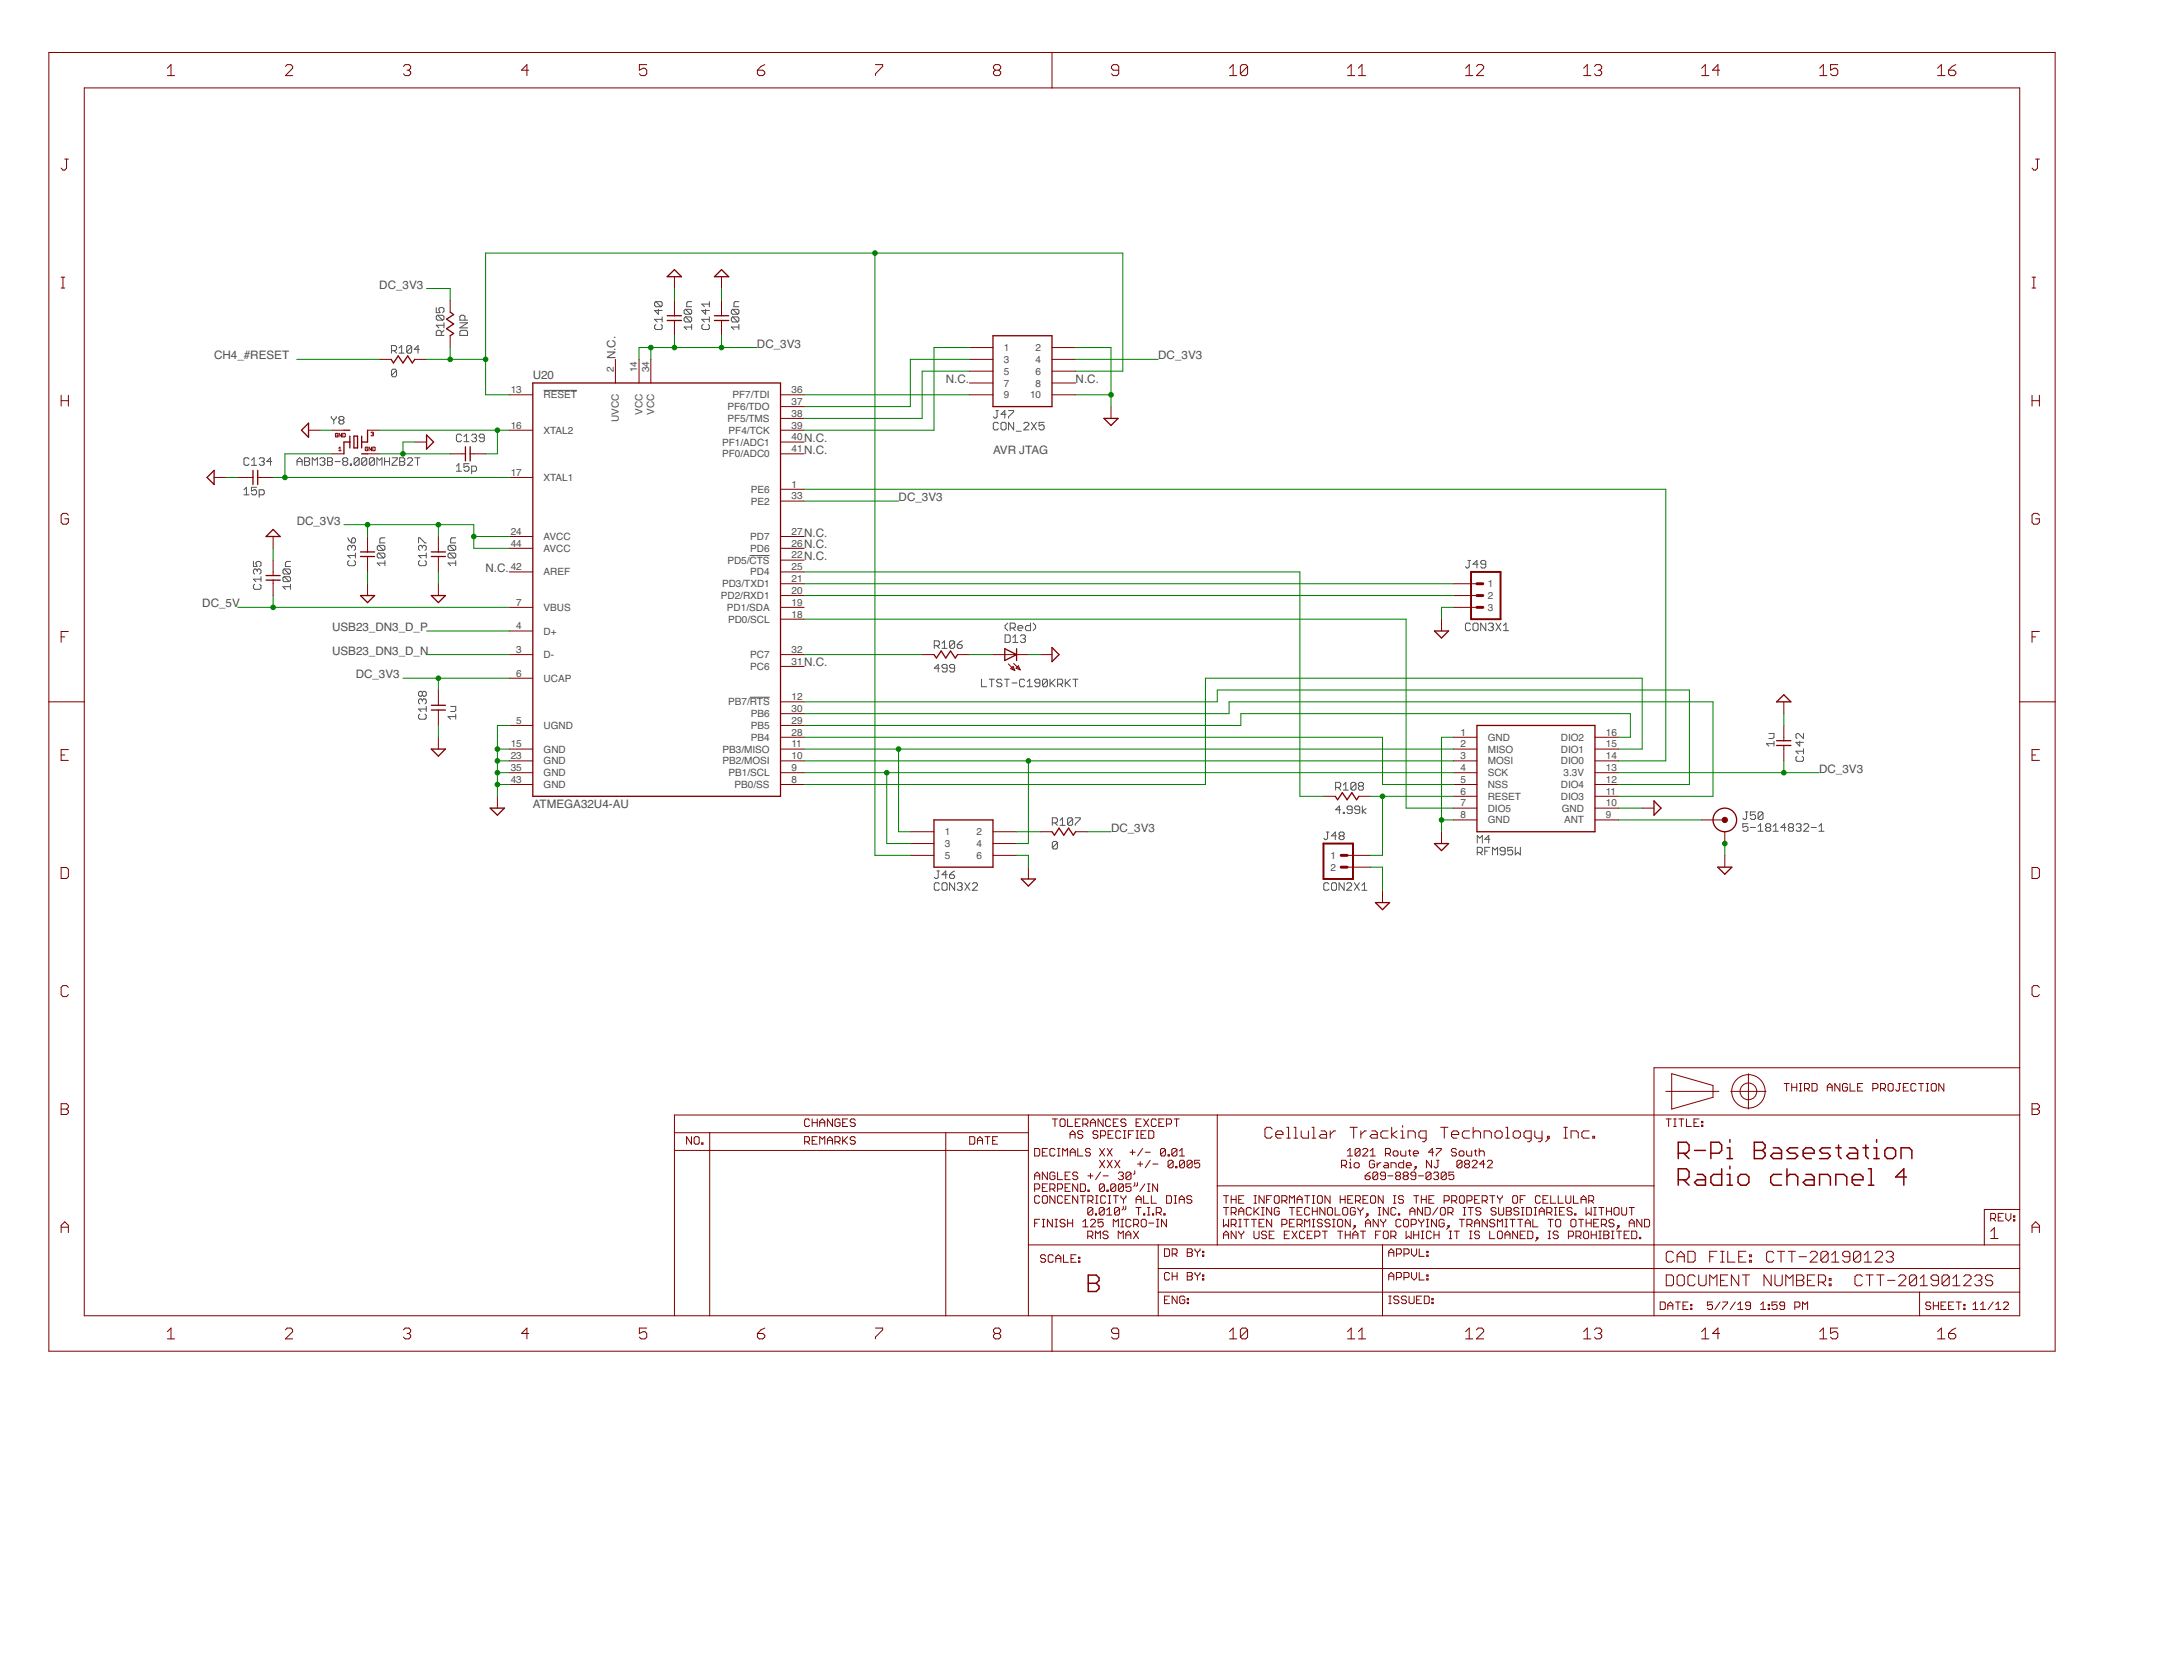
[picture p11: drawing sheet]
<svg xmlns="http://www.w3.org/2000/svg" width="279mm" height="216mm" viewBox="0 0 279 216" stroke-linecap="round" stroke-linejoin="round" font-family="sans-serif">
<defs><g id="words">
<g font-size="1.5" fill="#505050">
<text x="49" y="37.2">DC_3V3</text>
<text x="27.6" y="46.4">CH4_#RESET</text>
<text x="79.5" y="46.4" transform="rotate(-90 79.5 46.4)">N.C.</text>
<text x="97.7" y="44.9">DC_3V3</text>
<text x="149.5" y="46.4">DC_3V3</text>
<text x="68.8" y="49">U20</text>
<text x="122.1" y="49.4">N.C.</text>
<text x="138.9" y="49.4">N.C.</text>
<text x="103.8" y="57">N.C.</text>
<text x="103.8" y="58.6">N.C.</text>
<text x="128.2" y="58.6">AVR JTAG</text>
<text x="116" y="64.7">DC_3V3</text>
<text x="38.3" y="67.7">DC_3V3</text>
<text x="103.8" y="69.2">N.C.</text>
<text x="103.8" y="70.8">N.C.</text>
<text x="62.7" y="73.8">N.C.</text>
<text x="103.8" y="72.3">N.C.</text>
<text x="26.1" y="78.4">DC_5V</text>
<text x="42.9" y="81.4">USB23_DN3_D_P</text>
<text x="42.9" y="84.5">USB23_DN3_D_N</text>
<text x="45.9" y="87.5">DC_3V3</text>
<text x="103.8" y="86">N.C.</text>
<text x="234.9" y="99.7">DC_3V3</text>
<text x="68.8" y="104.3">ATMEGA32U4-AU</text>
<text x="143.5" y="107.3">DC_3V3</text>
</g>
<g font-size="1.3" fill="#505050">
<text x="129.6" y="45.3">1</text>
<text x="129.6" y="46.8">3</text>
<text x="133.7" y="45.3">2</text>
<text x="133.7" y="46.8">4</text>
<text x="65.9" y="50.7">13</text>
<text x="70.2" y="51.4">RESET</text>
<text x="79.2" y="48" transform="rotate(-90 79.2 48)">2</text>
<text x="82.3" y="48" transform="rotate(-90 82.3 48)">14</text>
<text x="83" y="53.6" transform="rotate(-90 83 53.6)">VCC</text>
<text x="83.8" y="48" transform="rotate(-90 83.8 48)">34</text>
<text x="84.5" y="53.6" transform="rotate(-90 84.5 53.6)">VCC</text>
<text x="93.9" y="52.9">PF6/TDO</text>
<text x="94.6" y="51.4">PF7/TDI</text>
<text x="102.2" y="50.7">36</text>
<text x="102.2" y="52.3">37</text>
<text x="102.2" y="53.8">38</text>
<text x="129.6" y="48.4">5</text>
<text x="129.6" y="49.9">7</text>
<text x="129.6" y="51.4">9</text>
<text x="133" y="51.4">10</text>
<text x="133.7" y="48.4">6</text>
<text x="133.7" y="49.9">8</text>
<text x="65.9" y="55.3">16</text>
<text x="70.2" y="56">XTAL2</text>
<text x="79.9" y="54.5" transform="rotate(-90 79.9 54.5)">UVCC</text>
<text x="93.2" y="57.5">PF1/ADC1</text>
<text x="93.2" y="59">PF0/ADC0</text>
<text x="93.9" y="54.5">PF5/TMS</text>
<text x="94.1" y="56">PF4/TCK</text>
<text x="102.2" y="55.3">39</text>
<text x="102.2" y="56.8">40</text>
<text x="102.2" y="58.4">41</text>
<text x="65.9" y="61.4">17</text>
<text x="70.2" y="62.1">XTAL1</text>
<text x="96.9" y="63.6">PE6</text>
<text x="96.9" y="65.1">PE2</text>
<text x="102.2" y="62.9">1</text>
<text x="102.2" y="64.5">33</text>
<text x="65.9" y="69">24</text>
<text x="65.9" y="70.5">44</text>
<text x="70.2" y="69.7">AVCC</text>
<text x="70.2" y="71.2">AVCC</text>
<text x="96.9" y="71.2">PD6</text>
<text x="96.9" y="69.7">PD7</text>
<text x="102.2" y="70.5">26</text>
<text x="102.2" y="69">27</text>
<text x="65.9" y="73.6">42</text>
<text x="70.2" y="74.3">AREF</text>
<text x="93.1" y="77.3">PD2/RXD1</text>
<text x="93.2" y="75.8">PD3/TXD1</text>
<text x="93.9" y="72.7">PD5/CTS</text>
<text x="96.9" y="74.3">PD4</text>
<text x="102.2" y="76.6">20</text>
<text x="102.2" y="75.1">21</text>
<text x="102.2" y="73.6">25</text>
<text x="102.2" y="72.1">22</text>
<text x="192.1" y="75.8">1</text>
<text x="192.1" y="77.3">2</text>
<text x="66.7" y="81.2">4</text>
<text x="66.7" y="78.2">7</text>
<text x="70.2" y="81.9">D+</text>
<text x="70.2" y="78.8">VBUS</text>
<text x="93.9" y="78.8">PD1/SDA</text>
<text x="94" y="80.4">PD0/SCL</text>
<text x="102.2" y="79.7">18</text>
<text x="102.2" y="78.2">19</text>
<text x="192.1" y="78.8">3</text>
<text x="66.7" y="84.3">3</text>
<text x="66.7" y="87.3">6</text>
<text x="70.2" y="84.9">D-</text>
<text x="70.2" y="88">UCAP</text>
<text x="96.9" y="84.9">PC7</text>
<text x="96.9" y="86.4">PC6</text>
<text x="102.2" y="84.3">32</text>
<text x="102.2" y="85.8">31</text>
<text x="66.7" y="93.4">5</text>
<text x="70.2" y="94.1">UGND</text>
<text x="94" y="91">PB7/RTS</text>
<text x="96.9" y="92.5">PB6</text>
<text x="96.9" y="94.1">PB5</text>
<text x="96.9" y="95.6">PB4</text>
<text x="102.2" y="90.4">12</text>
<text x="102.2" y="91.9">30</text>
<text x="102.2" y="93.4">29</text>
<text x="102.2" y="94.9">28</text>
<text x="188.6" y="94.9">1</text>
<text x="192.1" y="95.6">GND</text>
<text x="201.5" y="95.6">DIO2</text>
<text x="207.3" y="94.9">16</text>
<text x="65.9" y="98">23</text>
<text x="65.9" y="101">43</text>
<text x="65.9" y="99.5">35</text>
<text x="65.9" y="96.4">15</text>
<text x="70.2" y="98.6">GND</text>
<text x="70.2" y="101.7">GND</text>
<text x="70.2" y="100.2">GND</text>
<text x="70.2" y="97.1">GND</text>
<text x="93.3" y="97.1">PB3/MISO</text>
<text x="93.3" y="98.6">PB2/MOSI</text>
<text x="94.1" y="100.2">PB1/SCL</text>
<text x="94.9" y="101.7">PB0/SS</text>
<text x="102.2" y="96.4">11</text>
<text x="102.2" y="98">10</text>
<text x="102.2" y="99.5">9</text>
<text x="102.2" y="101">8</text>
<text x="188.6" y="96.4">2</text>
<text x="188.6" y="98">3</text>
<text x="188.6" y="99.5">4</text>
<text x="188.6" y="101">5</text>
<text x="192.1" y="97.1">MISO</text>
<text x="192.1" y="98.6">MOSI</text>
<text x="192.1" y="100.2">SCK</text>
<text x="192.1" y="101.7">NSS</text>
<text x="201.5" y="101.7">DIO4</text>
<text x="201.5" y="98.6">DIO0</text>
<text x="201.5" y="97.1">DIO1</text>
<text x="201.9" y="100.2">3.3V</text>
<text x="207.3" y="101">12</text>
<text x="207.3" y="99.5">13</text>
<text x="207.3" y="98">14</text>
<text x="207.3" y="96.4">15</text>
<text x="122" y="107.8">1</text>
<text x="126.1" y="107.8">2</text>
<text x="188.6" y="102.5">6</text>
<text x="188.6" y="104.1">7</text>
<text x="188.6" y="105.6">8</text>
<text x="192.1" y="103.2">RESET</text>
<text x="192.1" y="104.7">DIO5</text>
<text x="192.1" y="106.3">GND</text>
<text x="201.5" y="103.2">DIO3</text>
<text x="201.6" y="104.7">GND</text>
<text x="201.9" y="106.3">ANT</text>
<text x="207.3" y="105.6">9</text>
<text x="207.3" y="104.1">10</text>
<text x="207.3" y="102.5">11</text>
<text x="122" y="109.3">3</text>
<text x="122" y="110.8">5</text>
<text x="126.1" y="109.3">4</text>
<text x="126.1" y="110.8">6</text>
<text x="171.8" y="110.8">1</text>
<text x="171.8" y="112.4">2</text>
</g>
</g></defs>
<g fill="none" stroke="#505050" stroke-width=".13">
<path d="M56.3 39.7v.6h.5l-.1-.4 .1-.2h.3l.2 .2v.3l-.2 .1M84.7 38.9l-.2 .2v.3l.2 .2h.6M84.7 38.9h.6l.2 .2v.3l-.2 .2M84.7 38.9l.6 .7M85 39.9v.7l-.5-.5h1M88.5 39.9h.7l.1 .2v.3l-.1 .2M88.5 39.9l-.2 .2v.3l.2 .2h.7M88.5 39.9l.7 .7M89.3 38.9h-.5l-.1 .2v.5h.6M91.1 39.9v.7l-.5-.5h1M91.6 38.9v.7M91.6 39.2h-1l.4 .4"/>
<path d="M94.6 39.9l-.2 .2v.3l.2 .2h.6M94.6 39.9h.6l.2 .2v.3l-.2 .2M94.6 39.9l.6 .7M95.4 38.9h-.5l-.1 .2v.5h.6M32.2 59.2l-.2-.1h-.3l-.2 .1v.7l.2 .1h.3l.2-.1M32.5 59.4l.3-.3v.9M33.5 59.2l.1-.1h.4l.1 .1v.2l-.1 .2M33.8 59.6h.2M34 59.6l.1 .1v.2l-.1 .1h-.4l-.1-.1M35.1 59.6h-.7l.5-.5v.9M38.4 59.6h.6M39.3 59.6h.5"/>
<path d="M39.3 59.1h.5l.2 .1v.2l-.2 .2 .2 .1v.2l-.2 .1h-.5zM41.3 59.2l.2-.1h.3l.2 .1v.2l-.2 .2M41.6 59.6h.2M41.8 59.6l.2 .1v.2l-.2 .1h-.3l-.2-.1M42.3 59.6h.5M42.3 59.1h.5l.1 .1v.2l-.1 .2 .1 .3-.1 .1h-.5zM42.8 53.7v.2l.3 .3M43.1 54.2v.5M43.3 59.6h.6M43.4 53.7v.2l-.3 .3M43.9 54.2l-.1-.1v-.2l.1-.2h.3l.2 .2v.2l-.2 .1M43.9 54.2l-.1 .2v.1l.1 .2h.3l.2-.2v-.1l-.2-.2"/>
<path d="M43.9 54.2h.3M44.4 59.6h.3M44.4 59.6l-.2-.2v-.2l.2-.1h.3l.2 .1v.2l-.2 .2M44.4 59.6l-.2 .1v.2l.2 .1h.3l.2-.1v-.2l-.2-.1M45.2 59.9h.2v.1h-.2zM46.4 59.2l-.2-.1h-.3l-.2 .1v.7M46.4 59.2v.7l-.2 .1h-.3l-.2-.1M46.4 59.2l-.7 .7M47.3 59.2l-.1-.1h-.3l-.2 .1v.7M47.3 59.2v.7l-.1 .1h-.3l-.2-.1M47.3 59.2l-.6 .7M48.3 59.2l-.1-.1h-.4l-.1 .1v.7"/>
<path d="M48.3 59.2v.7l-.1 .1h-.4l-.1-.1M48.3 59.2l-.6 .7M49.7 59.6h.6M49.7 59.1v.9M50.3 59.1v.9M50.5 45.3h.5l.2-.2v-.3l-.2-.2h-.5v1M50.6 59.1h.7v.1l-.7 .7v.1h.7M50.9 45.3l.3 .3M51.2 47.8l-.2-.2h-.3l-.2 .2v.7M51.2 47.8v.7l-.2 .1h-.3l-.2-.1M51.2 47.8l-.7 .7M51.5 44.9l.4-.3v1"/>
<path d="M51.5 45.6h.7M51.6 59.6h.5M51.6 59.1h.5l.2 .1v.2l-.2 .2 .2 .1v.2l-.2 .1h-.5zM52.6 59.2l.1-.1h.4l.2 .1v.2l-.7 .6h.7M53.1 44.8l-.1-.2h-.3l-.2 .2v.6M53.1 44.8v.6l-.1 .2h-.3l-.2-.2M53.1 44.8l-.6 .6M53.6 59.1h.6M53.9 59.1v.9M54.1 45.1h-.6l.5-.5v1M56.5 40.7l-.2 .1v.4l.2 .1h.6M56.5 40.7h.6l.2 .1v.4l-.2 .1"/>
<path d="M56.5 40.7l.6 .6M57 43.3v-.5l-.2-.2h-.3l-.2 .2v.5h1M57.3 42.6l-.3 .4M57.3 42h-1l.4 .3M57.3 41.7v.6M59.4 42.8l.1-.2h.7l.2 .2v.5h-1zM59.4 41.7h1l-1 .6h1M59.6 56.2l-.2-.2h-.3l-.2 .2v.6l.2 .2h.3l.2-.2M59.9 57h.7M59.9 56.3l.3-.3v1M60 41.3v-.5l-.1-.1h-.4l-.1 .1v.5h1M60.6 59.8h-.7v.5l.5-.1 .2 .1v.3l-.2 .2h-.3l-.2-.2"/>
<path d="M60.9 56.2l.1-.2h.4l.1 .2-.1 .3M61.2 56.5h.2M61.4 56.5l.1 .2-.1 .3h-.4l-.1-.2M62.5 56.5h-.5l-.1-.2v-.1l.1-.2h.4l.1 .2v.6l-.1 .2h-.4l-.1-.2M70.2 50.4h4.3M84.7 41.9l-.2 .1v.4l.2 .1h.6l.2-.1v-.4l-.2-.1M85.5 40.9v.7M85.5 41.2h-1l.4 .4M88.5 40.9h.7l.1 .2v.3l-.1 .2M88.5 40.9l-.2 .2v.3l.2 .2h.7M88.5 40.9l.7 .7M89.3 42.2h-1l.4 .3"/>
<path d="M89.3 41.9v.6M90.8 41.9l-.2 .1v.4l.2 .1h.6l.2-.1v-.4l-.2-.1M91.6 41.2h-1l.4 .4M91.6 40.9v.7M94.6 40.9l-.2 .2v.3l.2 .2h.6M94.6 40.9h.6l.2 .2v.3l-.2 .2M94.6 40.9l.6 .7M95.4 42.2h-1l.4 .3M95.4 41.9v.6M128.6 53h.3M128.7 53v.8l-.1 .2h-.2l-.2-.2M128.9 54.7l-.2-.2h-.3l-.2 .2v.6l.2 .2h.3l.2-.2"/>
<path d="M129.4 54.5h.3l.2 .2v.6l-.2 .2h-.3l-.2-.2v-.6zM129.9 53.5h-.7l.5-.5v1M130.2 53h.7v.1l-.7 .7v.2M130.9 54.5v1l-.7-1v1M131.2 55.6h.6M132.2 54.7l.2-.2h.3l.1 .2v.1l-.6 .7h.6M133.2 54.5l.6 1M133.8 54.5l-.6 1M134.8 54.5h-.6v.5l.3-.2h.1l.2 .2v.3l-.2 .2h-.3l-.1-.2M31.5 63.2l.3-.3v1M31.5 63.9h.7M32.5 60h.6"/>
<path d="M32.7 72.5v.6h.5l-.2-.5 .2-.1h.3l.2 .1v.3l-.2 .2M32.9 75.4l-.2 .2v.3l.2 .2h.6l.2-.2v-.3l-.2-.2M33.1 62.9h-.6v.5l.3-.2h.2l.1 .2v.3l-.1 .2h-.4l-.1-.2M33.2 73.6l-.2-.2h-.1l-.2 .2v.3l.2 .2M33.2 73.6l.2-.2h.1l.2 .2v.3l-.2 .2M33.2 73.6v.2M33.5 63.9h.5l.1-.2v-.3l-.1-.2h-.5v1M33.7 74.4v.7M33.7 74.7h-1l.3 .4M36.7 73.4h.6l.2 .2v.3l-.2 .2M36.7 74.4h.6l.2 .2v.3l-.2 .2M36.7 74.4l-.2 .2v.3l.2 .2h.6"/>
<path d="M36.7 73.4l-.2 .2v.3l.2 .2h.6M36.7 74.4l.6 .7M36.7 73.4l.6 .7M37.5 75.7h-1l.4 .4M37.5 75.4v.7M37.5 72.5h-.5l-.1 .1v.5h.6M38.4 60v-.6l.3-.3 .3 .3v.6M40.3 60v-.9l.3 .3 .4-.3v.9M44.9 69.4l.5 .7M45.1 72.3l-.2 .2v.3l.2 .2h.6l.2-.2v-.3l-.2-.2M45.4 70.5l-.2-.1h-.1l-.2 .1v.4l.2 .1M45.4 70.5l.2-.1h.1l.2 .1v.4l-.2 .1"/>
<path d="M45.4 70.5v.2M45.6 69.4h.1l.2 .2v.3l-.2 .2h-.3v-.5zM45.9 71.7h-1l.3 .3M45.9 71.4v.6M48.7 60v-.9l.3 .3 .3-.3v.9M48.9 71.4l-.2 .1v.4l.2 .1h.6M48.9 71.4h.6l.2 .1v.4l-.2 .1M48.9 70.4l-.2 .1v.4l.2 .1h.6M48.9 70.4h.6l.2 .1v.4l-.2 .1M48.9 71.4l.6 .6M48.9 70.4l.6 .6M49.7 72.7h-1l.3 .3"/>
<path d="M49.7 69.4h-.5l-.2 .2v.5h.7M49.7 72.3v.7M54 70.1v-.7h.2l.7 .7h.1M54.2 72.3l-.2 .2v.3l.2 .2h.7l.1-.2v-.3l-.1-.2M54.5 70.5l-.1-.1h-.2l-.2 .1v.4l.2 .1M54.5 70.5l.2-.1h.2l.1 .1v.4l-.1 .1M54.5 70.5v.2M55 71.7h-1l.4 .3M55 71.4v.6M58 70.4h.7l.1 .1v.4l-.1 .1M58 71.4h.7l.1 .1v.4l-.1 .1M58 71.4l-.2 .1v.4l.2 .1h.7"/>
<path d="M58 70.4l-.2 .1v.4l.2 .1h.7M58 71.4l.7 .6M58 70.4l.7 .6M58.8 72.7h-1l.4 .3M58.8 72.3v.7M58.8 69.4h-.5l-.1 .2v.5h.6M58.9 60.2l.3-.4v1M58.9 60.8h.7M60.9 60.8h.5l.1-.2v-.3l-.1-.1h-.5v.9M96.8 71.7h2.6M189.5 72.3h.4M189.7 72.3v.8l-.2 .2h-.1l-.2-.2"/>
<path d="M190.8 72.8h-.6l.5-.5v1M191.8 72.8h-.5l-.1-.2v-.1l.1-.2h.4l.1 .2v.6l-.1 .2h-.4l-.1-.2M54.2 92.2l-.2 .1v.3l.2 .2h.7l.1-.2v-.3l-.1-.1M54.5 89.4l-.1-.2h-.2l-.2 .2v.3l.2 .2h.2l.1-.2M54.5 90.4l-.1-.2h-.2l-.2 .2v.3l.2 .1M54.5 89.4l.2-.2h.2l.1 .2v.3l-.1 .2h-.2l-.2-.2M54.5 90.4l.2-.2h.2l.1 .2v.3l-.1 .1M54.5 89.4v.3M54.5 90.4v.1M55 91.2v.6M55 91.5h-1l.4 .3M58.2 91.2h.6v.5l-.1 .1h-.5"/>
<path d="M58.8 92.2v.6M58.8 92.5h-1l.4 .3M96.8 90h2.6M120.6 83.3h.5l.2-.1v-.4l-.2-.1h-.5v1M121 83.3l.3 .4M121.3 86.2h-.7l.5-.5v1M121.6 83l.3-.3v1M121.6 83.7h.7M122.3 86.2h-.5l-.2-.1v-.2l.2-.2h.3l.2 .2v.7l-.2 .1h-.3l-.2-.1M123.3 86.2h-.5l-.2-.1v-.2l.2-.2h.3l.2 .2v.7l-.2 .1h-.3l-.2-.1M123.3 82.8v.7l-.2 .2h-.3l-.2-.2M123.3 82.8l-.2-.1h-.3l-.2 .1v.7"/>
<path d="M123.3 82.8l-.7 .7M123.6 83.2h.5l.1 .1v.2l-.1 .2h-.4l-.1-.2zM124.2 82.7l-.3 .1-.3 .4M126.7 87.7v.9h.7M127.7 87.7h.7M128 87.7v.9M129.3 87.8l-.1-.1h-.3l-.2 .1v.2l.2 .1h.3l.1 .2v.2l-.1 .1h-.3l-.2-.1M129.7 87.7h.6M129.8 81.9h.5l.1 .2v.6l-.1 .2h-.5zM130 87.7v.9M130.1 80.4l-.3 .3v.3l.3 .4M130.4 81h.5l.2-.1v-.3l-.2-.2h-.5v1"/>
<path d="M130.7 88.1h.6M130.8 82.3l.3-.4v1M130.8 81l.3 .4M130.8 82.9h.6M131.4 81h.7l-.2-.3h-.3l-.2 .2v.3l.2 .2h.3M131.7 82.1l.2-.2h.3l.2 .2v.2l-.2 .1M132.1 82.4h.1M132.2 82.4l.2 .2v.1l-.2 .2h-.3l-.2-.2M132.3 87.8l-.2-.1h-.3l-.2 .1v.7l.2 .1h.3l.2-.1M132.6 88.6h.7M132.6 88l.3-.3v.9M133.1 80.4v1h-.5l-.2-.2v-.3l.2-.2h.5"/>
<path d="M133.4 80.4l.3 .3v.3l-.3 .4M134.3 88.1h-.5l-.2-.1v-.2l.2-.1h.3l.2 .1v.7l-.2 .1h-.3l-.2-.1M135.2 87.8v.7l-.1 .1h-.4l-.1-.1M135.2 87.8l-.1-.1h-.4l-.1 .1v.7M135.2 87.8l-.6 .7M135.6 87.7v.9M135.7 88.1l.5 .5M136.2 87.7l-.6 .6M136.5 88.3h.6l.1-.2v-.3l-.1-.1h-.6v.9M136.9 88.3l.3 .3M137.5 87.7v.9M137.7 88.1l.5 .5"/>
<path d="M138.2 87.7l-.7 .6M138.5 87.7h.7M138.9 87.7v.9M189.9 80.6l-.2-.2h-.3l-.2 .2v.6l.2 .2h.3l.2-.2M190.2 80.6l.2-.2h.3l.1 .2v.6l-.1 .2h-.3l-.2-.2zM191.8 80.4v1l-.6-1v1M192.2 80.6l.1-.2h.3l.2 .2v.1l-.2 .2M192.5 80.9h.1M192.6 80.9l.2 .1v.2l-.2 .2h-.3l-.1-.2M193.1 80.4l.7 1M193.8 80.4l-.7 1M194.1 81.4h.7"/>
<path d="M194.1 80.7l.3-.3v1M228.4 94.7h.6v.4l-.1 .2h-.5M229 96h-.9l.3 .3M229 95.7v.6M232 97.6l-.1 .2v.3l.1 .2h.7l.2-.2v-.3l-.2-.2M232.4 95.7v.6l-.5-.5h1M232.9 94.7v.6l-.7-.6h-.2l-.1 .1v.3l.1 .2M232.9 96.6v.7M232.9 96.9h-1l.3 .4M121 112.4h.3M121.1 112.4v.8l-.1 .2h-.2l-.2-.2M121.3 114.1l-.2-.2h-.3l-.2 .2v.6l.2 .2h.3l.2-.2"/>
<path d="M121.8 113.9h.3l.2 .2v.6l-.2 .2h-.3l-.2-.2v-.6zM122.3 112.9h-.7l.5-.5v1M122.6 112.9h.5l.2 .2v.1l-.2 .2h-.3l-.2-.2zM123.3 113.9v1l-.7-1v1M123.3 112.4l-.7 .5M123.6 114.1l.1-.2h.4l.1 .2v.2l-.1 .1M123.9 114.4h.2M124.1 114.4l.1 .2v.1l-.1 .2h-.4l-.1-.2M124.6 113.9l.6 1M125.2 113.9l-.6 1M125.5 114.1l.2-.2h.3l.2 .2v.2l-.7 .6h.7M135.9 106.2h.5l.1-.2v-.3l-.1-.2h-.5v1"/>
<path d="M136.2 106.2l.3 .3M136.5 108.8l-.1-.2h-.4l-.1 .2v.6M136.5 108.8v.6l-.1 .2h-.4l-.1-.2M136.5 108.8l-.6 .6M136.9 105.9l.3-.4v1M136.9 106.5h.6M138.5 105.7l-.2-.2h-.3l-.2 .2v.7M138.5 105.7v.7l-.2 .1h-.3l-.2-.1M138.5 105.7l-.7 .7M138.8 105.5h.7v.2l-.7 .7v.1M171.3 107.4h.3M171.4 107.4v.8l-.1 .2h-.2l-.2-.2"/>
<path d="M171.6 114.1l-.2-.2h-.3l-.2 .2v.6l.2 .2h.3l.2-.2M172.1 113.9h.3l.2 .2v.6l-.2 .2h-.3l-.2-.2v-.6zM172.4 101.6h.5l.2-.1v-.4l-.2-.1h-.5v1M172.6 107.9h-.7l.5-.5v1M172.8 101.6l.3 .4M173.1 107.9l-.2-.2v-.2l.2-.1h.3l.1 .1v.2l-.1 .2M173.1 107.9l-.2 .1v.2l.2 .2h.3l.1-.2v-.2l-.1-.1M173.1 107.9h.3M173.1 104.5h-.7l.5-.5v1M173.4 104.8h.2v.2h-.2zM173.4 101.3l.4-.3v1M173.4 102h.7"/>
<path d="M173.5 113.9v1l-.6-1v1M173.9 114.1l.1-.2h.3l.2 .2v.2l-.6 .6h.6M174.6 104.5h-.5l-.2-.1v-.2l.2-.2h.3l.2 .2v.6l-.2 .2h-.3l-.2-.2M174.9 113.9l.6 1M175.1 101.1l-.2-.1h-.3l-.2 .1v.7M175.1 101.1v.7l-.2 .2h-.3l-.2-.2M175.1 101.1l-.7 .7M175.5 113.9l-.6 1M175.6 104.5h-.5l-.2-.1v-.2l.2-.2h.3l.2 .2v.6l-.2 .2h-.3l-.2-.2M175.6 101.5l-.2-.2v-.2l.2-.1h.3l.1 .1v.2l-.1 .2M175.6 101.5l-.2 .1v.2l.2 .2h.3l.1-.2v-.2l-.1-.1M175.6 101.5h.3"/>
<path d="M175.8 114.9h.7M175.8 114.3l.4-.4v1M175.9 104v1M176.4 104.4l-.5 .3 .5 .3M190.7 108.8v-1l.4 .4 .3-.4v1M190.7 110h.5l.2-.2v-.3l-.2-.2h-.5v1M191.1 110l.3 .3M191.7 109.8h.3M192.4 109.3h-.7v1M192.4 108.3h-.7l.5-.5v1M192.7 110.3v-1l.3 .4 .4-.4v1M194.3 109.8h-.5l-.1-.1v-.2l.1-.2h.4l.1 .2v.7l-.1 .1h-.4l-.1-.1"/>
<path d="M195.3 109.3h-.6v.5l.5-.1 .1 .1v.4l-.1 .1h-.4l-.1-.1M195.6 109.3v1l.4-.3 .3 .3v-1M225.3 104.8h.4M225.5 104.8v.8l-.2 .1-.3-.1M225.7 106.3h-.7v.5l.5-.2 .2 .2v.3l-.2 .2h-.3l-.2-.2M226 106.8h.7M226.7 104.8h-.7v.5l.5-.2 .2 .2v.3l-.2 .1h-.3l-.2-.1M227 107.3h.6M227 106.6l.3-.3v1M227.6 104.9v.7l-.1 .1h-.4l-.1-.1M227.6 104.9l-.1-.1h-.4l-.1 .1v.7M227.6 104.9l-.6 .7"/>
<path d="M228.1 106.8l-.1-.2v-.1l.1-.2h.4l.1 .2v.1l-.1 .2M228.1 106.8l-.1 .2v.1l.1 .2h.4l.1-.2v-.1l-.1-.2M228.1 106.8h.4M228.9 107.3h.7M228.9 106.6l.4-.3v1M230.6 106.8h-.7l.5-.5v1M231.1 106.8l-.2-.2v-.1l.2-.2h.3l.2 .2v.1l-.2 .2M231.1 106.8l-.2 .2v.1l.2 .2h.3l.2-.2v-.1l-.2-.2M231.1 106.8h.3M231.9 106.5l.2-.2h.3l.1 .2v.1l-.1 .2M232.2 106.8h.2M232.4 106.8l.1 .2v.1l-.1 .2h-.3l-.2-.2"/>
<path d="M232.9 106.5l.1-.2h.4l.1 .2v.1l-.6 .7h.6M233.8 106.8h.7M234.8 107.3h.7M234.8 106.6l.4-.3v1"/>
</g>
<g fill="none" stroke="#800000" stroke-width=".19">
<path d="M216.7 148.8h1l.4-.3v-.7l-.4-.4h-1v2.1M216.7 152.3h1l.4-.4v-.7l-.4-.4h-1v2.2M217.4 148.8l.7 .7M217.4 152.3l.7 .7M218.8 148.5h1.4M219.1 151.6h.7l.4 .3v1.1h-1.1l-.3-.4 .3-.3h1.1M220.9 148.8h1.1l.3-.3v-.7l-.3-.4h-1.1v2.1M222.3 150.8v2.2h-1.1l-.3-.4v-.7l.3-.3h1.1M223 148.1h.4v1.4M223 151.6h.4v1.4M223 149.5h.7M223 153h.7"/>
<path d="M223.4 147.1v.3M223.4 150.5v.3M224.7 151.6h.7l.4 .3v.7l-.4 .4h-.7l-.3-.4v-.7zM226.5 147.4h1.1l.3 .4v.3l-.3 .4 .3 .3v.4l-.3 .3h-1.1zM226.5 148.5h1.1M229 148.1h.7l.3 .4v1h-1l-.4-.3 .4-.4h1M230 151.6h-1l-.4 .3v.7l.4 .4h1M230.7 151.9l.4-.3h.7l.3 .3v1.1M230.7 150.8v2.2M232.1 148.1h-1l-.4 .4 .4 .3h.7l.3 .4-.3 .3h-1.1M232.8 148.8h1.4v-.3l-.3-.4h-.7l-.4 .4v.7l.4 .3h.7M233.2 151.6h.7l.3 .3v1.1h-1l-.4-.4 .4-.3h1"/>
<path d="M234.9 153v-1.4h1.1l.3 .3v1.1M236.3 148.1h-1l-.4 .4 .4 .3h.7l.3 .4-.3 .3h-1.1M237 148.1h.7M237 153v-1.4h1.1l.3 .3v1.1M237.4 147.8v1.4l.3 .3M238.8 148.1h.7l.3 .4v1h-1l-.4-.3 .4-.4h1M239.1 152.3h1.4v-.4l-.3-.3h-.7l-.4 .3v.7l.4 .4h.7M240.5 148.1h.7M240.9 147.8v1.4l.3 .3M241.2 150.8h.4v2.2M241.2 153h.7M241.9 148.1h.4v1.4"/>
<path d="M241.9 149.5h.7M242.3 147.1v.3M243.7 148.1h.7l.4 .4v.7l-.4 .3h-.7l-.3-.3v-.7zM245.4 149.5v-1.4h1.1l.3 .4v1M246.1 151.9h-1.3l1-1.1v2.2M140.5 164.5h1l.4 .4v.3l-.4 .4 .4 .4v.3l-.4 .4h-1zM140.5 165.6h1"/>
</g>
<g fill="none" stroke="#800000" stroke-width=".13">
<path d="M6.3 6.8h259v167.6h-259zM10.9 11.3h249.9v158.5h-249.9zM21.6 8.8l.5-.5v1.5M21.6 9.8h.9M36.9 8.6l.2-.3h.4l.3 .3v.2l-.9 1h.9M52.1 8.6l.2-.3h.5l.2 .3v.2l-.2 .3M52.6 9.1h.2M52.8 9.1l.2 .2v.2l-.2 .3h-.5l-.2-.3M68.3 9.1h-1l.7-.8v1.5M83.5 8.3h-1v.8l.5-.3h.3l.2 .3v.4l-.2 .3h-.5l-.3-.3M97.8 9.1h.7l.2 .2v.2l-.2 .3h-.5l-.2-.3zM98.7 8.3l-.4 .3-.5 .5"/>
<path d="M113 8.3h1v.3l-1 .9v.3M128.5 9.1l-.2-.3v-.2l.2-.3h.5l.2 .3v.2l-.2 .3M128.5 9.1l-.2 .2v.2l.2 .3h.5l.2-.3v-.2l-.2-.2M128.5 9.1h.5M135.8 6.8v4.5M144.4 9.1h-.7l-.2-.3v-.2l.2-.3h.5l.2 .3v.9l-.2 .3h-.5l-.2-.3M158.7 8.8l.5-.5v1.5M158.7 9.8h1M161.1 8.6l-.3-.3h-.4l-.3 .3v.9M161.1 8.6v.9l-.3 .3h-.4l-.3-.3M161.1 8.6l-1 .9M174 8.8l.5-.5v1.5"/>
<path d="M174 9.8h.9M175.4 8.8l.5-.5v1.5M175.4 9.8h.9M189.2 8.8l.5-.5v1.5M189.2 9.8h1M190.6 8.6l.3-.3h.4l.3 .3v.2l-1 1h1M204.5 8.8l.4-.5v1.5M204.5 9.8h.9M205.9 8.6l.2-.3h.5l.2 .3v.2l-.2 .3M206.3 9.1h.3M206.6 9.1l.2 .2v.2l-.2 .3h-.5l-.2-.3M219.7 8.8l.5-.5v1.5"/>
<path d="M219.7 9.8h.9M222 9.1h-.9l.7-.8v1.5M234.9 8.8l.5-.5v1.5M234.9 9.8h1M237.3 8.3h-1v.8l.5-.3h.2l.3 .3v.4l-.3 .3h-.4l-.3-.3M250.2 8.8l.5-.5v1.5M250.2 9.8h.9M251.6 9.1h.7l.2 .2v.2l-.2 .3h-.5l-.2-.3zM252.5 8.3l-.4 .3-.5 .5M7.9 37.2h.5M7.9 35.8h.5M8.1 35.8v1.4"/>
<path d="M8.4 20.5h.4M8.6 20.5v1.2l-.2 .2h-.3l-.2-.2M58.1 38.8v1.5M87.1 35.7v1.5M87.1 38.8v1.9M93.2 35.7v1.5M93.2 38.8v1.9M262.4 37.2h.4M262.4 35.8h.4M262.6 35.8v1.4M262.8 20.5h.5M263.1 20.5v1.2l-.3 .2h-.2l-.2-.2"/>
<path d="M7.9 51v1.4M7.9 51.7h.9M8.8 51v1.4M39.8 55.5h1.6M42.9 55.5h1.5M42.9 58.6h1.5M43.6 56l-.1-.1-.2 .1 .1 .4 .2-.1v-.1h-.1M43.7 57.8l.2-.1v.5M43.7 58.2h.3M44.1 55.9v.5l-.3-.5v.5M44.3 55.9l.3 .1v.3l-.1 .1h-.2zM47.5 55.5h1.5"/>
<path d="M47.5 58.6h1.5M47.5 57.8h-.3v.3v.1l.3-.1v-.2h-.2M47.9 55.9l.3-.1v.2M48 57.7v.5l-.4-.5v.5M48.1 56h.1M48.1 57.7l.3 .1v.4h-.3zM48.2 56v.2h-.3M49 46.4h1.5M53.6 57h1.5M53.6 46.4h1.5M58.1 58.6h2M58.1 43.3v1.6"/>
<path d="M60.7 58.6h2M65.7 50.9h3.1M65.7 55.5h3.1M79.5 46.4v3M82.5 46.4v3M84 46.4v3M87.1 41.4v1.9M93.2 41.4v1.9M100.8 50.9h3M100.8 52.5h3M100.8 54h3M100.8 55.5h3"/>
<path d="M100.8 57h3M100.8 58.6h3M125.2 50.9h3M125.2 46.4h3M125.2 44.9h3M125.2 47.9h3M125.2 49.4h3M135.8 50.9h3.1M135.8 46.4h3.1M135.8 44.9h3.1M135.8 47.9h3.1M135.8 49.4h3.1"/>
<path d="M143.4 52.5v1.5M262.4 51.7h.9M262.4 51v1.4M263.3 51v1.4M8.8 66.5l-.2-.2h-.5l-.2 .2v.9l.2 .2h.5l.2-.2v-.4h-.4M27.6 61.6h1.6M30.7 61.6h2M33.3 61.6h2M35.3 69.2v1.6M35.3 72.3v2M35.3 74.9v2M47.5 69.2v2"/>
<path d="M47.5 71.8v2M47.5 75.3v1.6M56.6 69.2v2M56.6 71.8v2M56.6 75.3v1.6M65.7 78.4h3.1M65.7 69.2h3.1M65.7 73.8h3.1M65.7 61.6h3.1M65.7 70.8h3.1M100.8 63.1h3M100.8 64.7h3"/>
<path d="M100.8 78.4h3M100.8 69.2h3M100.8 73.8h3M100.8 79.9h3M100.8 76.9h3M100.8 75.3h3M100.8 72.3h3M100.8 70.8h3M186.1 79.9v1.5M187.6 78.4h3.1M187.6 76.9h3.1M187.6 75.3h3.1"/>
<path d="M263.3 66.5l-.2-.2h-.5l-.2 .2v.9l.2 .2h.5l.2-.2v-.4h-.5M6.3 90.6h4.6M7.9 97.4h.5M7.9 82.2h.5M8.8 81.5h-.9v1.4M8.8 96.7h-.9v1.4h.9M56.6 89v2M56.6 91.6v2M56.6 95.1v1.6M65.7 93.6h3.1M65.7 96.7h3.1M65.7 98.2h3.1"/>
<path d="M65.7 99.7h3.1M65.7 84.5h3.1M65.7 81.4h3.1M65.7 87.5h3.1M100.8 90.6h3M100.8 92.1h3M100.8 93.6h3M100.8 95.1h3M100.8 96.7h3M100.8 98.2h3M100.8 99.7h3M100.8 84.5h3"/>
<path d="M100.8 86h3M119.1 84.5h1.5M123.6 84.5h1.6M128.2 84.5h4.6M130.2 85.7l.8 .8M130.5 86.3l.3-.3 .2 .5zM130.9 85.6l.8 .8M131.5 85.9l.2 .5-.5-.2zM134.3 84.5h1.5M187.6 95.1h3.1M187.6 96.7h3.1M187.6 98.2h3.1"/>
<path d="M187.6 99.7h3.1M205.9 95.1h3.1M205.9 96.7h3.1M205.9 98.2h3.1M205.9 99.7h3.1M230.3 90.6v1.5M230.3 93.6v2M230.3 96.2v2M260.8 90.6h4.5M262.4 97.4h.4M262.4 82.2h.4M263.3 96.7h-.9v1.4h.9"/>
<path d="M263.3 81.5h-.9v1.4M7.9 112h.7l.2 .2v.9l-.2 .3h-.7zM64.2 102.8v1.5M65.7 101.2h3.1M100.8 101.2h3M117.5 107.3h3.1M117.5 108.9h3.1M117.5 110.4h3.1M128.2 107.3h3.1M128.2 108.9h3.1M128.2 110.4h3.1M132.8 111.9v1.5"/>
<path d="M134.3 107.3h1.5M138.9 107.3h1.5M170.9 102.8h1.5M173.9 110.4h3.1M173.9 111.9h3.1M175.5 102.8h1.5M178.5 115v1.5M186.1 107.3v1.6M187.6 101.2h3.1M187.6 102.8h3.1M187.6 104.3h3.1M187.6 105.8h3.1"/>
<path d="M205.9 101.2h3.1M205.9 102.8h3.1M205.9 104.3h3.1M205.9 105.8h3.1M212 104.3h1.6M219.6 105.8h3.1M222.7 107.3v1.6M222.7 110.4v1.5M262.4 112h.7l.2 .2v.9l-.2 .3h-.7zM8.8 127.4l-.2-.2h-.5l-.2 .2v1l.2 .2h.5l.2-.2M215.8 138.6l5.4 1.5v1.5l-5.4 1.5zM225.7 138.6v4.5"/>
<path d="M230.4 139.8h.6M230.7 139.8v1M231.3 139.8v1M232 139.8v1M232.3 139.8h.3M232.5 139.8v1M234 139.8h.4l.2 .2v.6l-.2 .2h-.4zM237.6 139.8v1l-.7-1v1M238.5 140l-.1-.2h-.4l-.1 .2v.6l.1 .2h.4l.1-.2v-.3h-.3M238.9 139.8v1h.6M240.5 139.8h-.7v1h.7M243.9 139.8h.4l.1 .2v.6l-.1 .2h-.4l-.1-.2v-.6z"/>
<path d="M245.1 139.8h.3M245.2 139.8v.8l-.1 .2h-.2l-.1-.2M246.4 139.8h-.7v1h.7M247.4 140l-.2-.2h-.3l-.2 .2v.6l.2 .2h.3l.2-.2M247.7 139.8h.6M248 139.8v1M248.7 139.8h.3M248.9 139.8v1M249.5 139.8h.3l.2 .2v.6l-.2 .2h-.3l-.2-.2v-.6zM251 139.8v1l-.7-1v1M260.8 137.8h-47.2v32M263.3 127.4l-.2-.2h-.5l-.2 .2v1l.2 .2h.5l.2-.2"/>
<path d="M7.9 142.4h.7l.2 .3v.2l-.2 .2 .2 .3v.2l-.2 .2h-.7zM7.9 159.1v-1l.5-.4 .4 .4v1M7.9 158.4h.9M7.9 143.1h.7M87.1 148.5h45.7M87.1 146.2h45.7M89.3 146.7v1l-.7-1v1M89.6 146.9l.2-.2h.3l.2 .2v.6l-.2 .2h-.3l-.2-.2zM90.6 147.5h.2v.2h-.2zM91.6 146.2v23.6M103.9 147.3h.5l.1-.1v-.3l-.1-.2h-.5v1M104.2 147.3l.3 .4"/>
<path d="M104.5 144.6l-.1-.2h-.4l-.1 .2v.6l.1 .2h.4l.1-.2M104.9 144.4v1M104.9 144.9h.6M104.9 147.2h.3M105.5 146.7h-.6v1h.6M105.5 144.4v1M105.8 144.9h.7M105.8 145.4v-.7l.4-.3 .3 .3v.7M105.8 147.7v-1l.4 .3 .3-.3v1M106.8 147.7v-.7l.3-.3 .4 .3v.7M106.8 147.2h.7M107.5 144.4v1l-.7-1v1"/>
<path d="M107.8 147.3h.5l.2-.1v-.3l-.2-.2h-.5v1M108.1 147.3l.4 .4M108.5 144.6l-.2-.2h-.3l-.2 .2v.6l.2 .2h.3l.2-.2v-.3h-.4M108.8 144.9h.3M108.8 146.7v1M108.9 147.2l.5 .5M109.4 144.4h-.6v1h.6M109.4 146.7l-.6 .6M110.4 144.6l-.1-.2h-.4l-.1 .2v.1l.1 .2h.4l.1 .2v.1l-.1 .2h-.4l-.1-.2M110.4 146.9l-.1-.2h-.4l-.1 .2v.1l.1 .2h.4l.1 .1v.2l-.1 .2h-.4l-.1-.2M122.1 146.2v23.6M125.2 146.7h.5l.2 .2v.6l-.2 .2h-.5z"/>
<path d="M126.2 147.7v-.7l.3-.3 .4 .3v.7M126.2 147.2h.7M127.2 146.7h.6M127.5 146.7v1M128.2 147.2h.3M128.8 146.7h-.6v1h.6M132.8 143.9v25.9M133.6 157.8h.3M133.6 148.2h.5l.1 .2v.6l-.1 .2h-.5zM133.6 151.7h.6M133.6 152.2v-.6l.3-.3 .3 .3v.6M133.6 153.4h.5l.1-.1v-.3l-.1-.2h-.5v1"/>
<path d="M134.2 157.4h-.6v.9M134.2 154.5l-.1-.2h-.3l-.2 .2v.6l.2 .2h.3l.1-.2M134.6 157.4h.3M134.6 158.3h.3M134.6 148.7h.3M134.6 153.3h.3M134.7 154.3h.4l.1 .2v.6l-.1 .2h-.4l-.1-.2v-.6zM134.7 157.4v.9M135.2 148.2h-.6v1h.6M135.2 151.3v.9l-.6-.9v.9M135.2 152.8h-.6v1h.6M135.6 153.4h.4l.2-.1v-.3l-.2-.2h-.4v1"/>
<path d="M135.9 144.4h.6M135.9 157.4v.9l-.7-.9v.9M135.9 153.4l.3 .4M136.2 157.4h.3M136.2 158.3h.3M136.2 144.4v1M136.2 151.4l-.2-.1h-.3l-.1 .1v.7l.1 .1h.3l.2-.1v-.4h-.3M136.2 154.3v1l-.6-1v1M136.2 148.4l-.2-.2h-.3l-.1 .2v.6l.1 .2h.3l.2-.2M136.4 157.4v.9M136.5 149.2h.4M136.5 148.2h.4"/>
<path d="M136.5 151.3v.9h.7M136.5 153.4h.5l.2-.1v-.3l-.2-.2h-.5v1M136.7 148.2v1M137 144.4h.4l.1 .2v.6l-.1 .2h-.4l-.1-.2v-.6zM137.2 154.5l-.2-.2h-.3l-.2 .2v.6l.2 .2h.3l.2-.2M137.2 149.2v-1l.3 .3 .3-.3v1M137.5 157.5l-.1-.1h-.4l-.1 .1v.2l.1 .1h.4l.1 .2v.2l-.1 .1h-.4l-.1-.1M137.5 154.8h.3M137.5 151.7h.3M137.5 153.3h.3M137.8 144.4v1h.7M137.8 157.8h.7"/>
<path d="M137.8 157.4v.9M138.2 146.4h.6M138.2 146.9v-.7l.3-.3 .3 .3v.7M138.2 151.3h-.7v.9h.7M138.2 152.8h-.7v1h.7M138.2 154.3h-.7v1h.7M138.2 149.2v-.7l.3-.3 .3 .3v.7M138.2 148.7h.6M138.5 157.4v.9M138.8 144.9h.3M139.1 148.2v1h.7M139.1 151.4l-.1-.1h-.3l-.2 .1v.2l.2 .1h.3l.1 .2v.2l-.1 .1h-.3l-.2-.1"/>
<path d="M139.1 152.8v1l-.6-1v1M139.1 154.3v1l-.6-1v1M139.5 144.4h-.7v1h.7M139.5 154.3h.6M139.5 152.8h.5l.1 .2v.6l-.1 .2h-.5zM139.8 145.1h.5l.2-.2v-.3l-.2-.2h-.5v1M139.8 158.3h.7M139.8 146.1l-.2-.2h-.3l-.2 .3 .2 .2h.3l.2 .2v.1l-.2 .2h-.3l-.2-.2M139.8 154.3v1M139.8 157.7l.3-.3v.9M140.1 145.1l.4 .3M140.4 159.5h.5l.2-.1v-.4l-.2-.1h-.5v1"/>
<path d="M140.5 153.6h.1v.2h-.1zM140.5 155h.4l.2-.2v-.3l-.2-.2h-.4v1M140.5 151.7h.6M140.8 144.9h.6M140.8 145.4v-.7l.3-.3 .3 .3v.7M140.8 148.4l-.2-.2h-.3l-.2 .2 .2 .3h.3l.2 .2-.2 .3h-.3l-.2-.2M140.8 159.5l.3 .4M140.8 157.5l.1-.1h.4l.1 .1v.2l-.6 .6h.6M140.8 151.4v.7M140.8 155l.3 .3M141.1 156l-.2-.2h-.3l-.2 .2v.6M141.1 156v.6l-.2 .2h-.3l-.2-.2"/>
<path d="M141.1 156l-.7 .6M141.4 156.6h.2v.2h-.2zM141.4 159.9v-1l.4 .3 .3-.3v1M141.5 154.3h.3M141.5 155.3h.3M141.6 154.3v1M141.8 146.1l-.2-.2h-.3l-.2 .3 .2 .2h.3l.2 .3-.2 .2h-.3l-.2-.2M142 148.2l.6 1M142 149.7l.6 1M142.1 146.6h.5l.1-.2v-.3l-.1-.2h-.5v1M142.1 151.3l-.6 .9M142.4 157.4h-.6v.4l.3-.1h.2l.1 .1v.4l-.1 .1h-.4l-.1-.1"/>
<path d="M142.4 144.4v1l-.6-1v1M142.4 151.7h.7M142.6 156l-.2-.2h-.3l-.2 .2v.6M142.6 156v.6l-.2 .2h-.3l-.2-.2M142.6 156l-.7 .6M142.6 153l-.2-.2h-.3l-.2 .2v.6M142.6 153v.6l-.2 .2h-.3l-.2-.2M142.6 153l-.7 .6M142.6 148.2l-.6 1M142.6 149.7l-.6 1M142.7 154.5l-.1-.2h-.3l-.2 .2v.6l.2 .2h.3l.1-.2M142.9 156.8h.7"/>
<path d="M142.9 156.1l.3-.3v1M142.9 153.6h.2v.2h-.2zM143 148.2l.6 1M143 149.7l.6 1M143.1 159l-.2-.1h-.3l-.2 .1v.2l.2 .2h.3l.2 .1v.2l-.2 .2h-.3l-.2-.2M143.1 146.4h.3M143.1 154.3h.3M143.1 155.3h.3M143.3 154.3v1M143.4 144.6l-.2-.2h-.3l-.2 .2v.6l.2 .2h.3l.2-.2M143.6 148.2l-.6 1M143.6 149.7l-.6 1"/>
<path d="M143.7 145.9h-.6v1h.6M143.7 144.9h.4M143.7 158.3v-.9l.4 .3 .3-.3v.9M143.7 154.3h.7M143.9 149.7l.7 1M144.1 153v.6l-.2 .2h-.3l-.2-.2M144.1 154.3v1M144.1 153l-.2-.2h-.3l-.2 .2v.6M144.1 153l-.7 .6M144.4 144.4h-.7v1h.7M144.4 159.9v-1l.3 .3 .3-.3v1M144.4 151.4l.1-.1h.4l.2 .1v.2l-.2 .1"/>
<path d="M144.5 156l-.1-.2h-.4l-.1 .2v.6M144.5 156v.6l-.1 .2h-.4l-.1-.2M144.5 156l-.6 .6M144.6 149.7l-.7 1M144.7 157.4h.4M144.7 158.3h.4M144.7 154.3v.2l.4 .3M144.7 146.1l-.2-.2h-.3l-.1 .2v.6l.1 .2h.3l.2-.2M144.7 151.7h.2M144.9 151.7l.2 .2v.2l-.2 .1h-.4l-.1-.1M144.9 157.4v.9M145 145.9h.4"/>
<path d="M145 146.9h.4M145 155.7v.3l-.1 .1M145.1 153v.6l-.2 .2h-.4l-.1-.2M145.1 154.8v.5M145.1 153l-.2-.2h-.4l-.1 .2v.6M145.1 153l-.7 .6M145.2 145.9v1M145.4 159.4h.6M145.4 155.7v.3l-.2 .1M145.4 159.9v-.7l.3-.3 .3 .3v.7M145.4 154.3v.2l-.3 .3M145.4 144.6l-.2-.2h-.3l-.2 .2v.1l.2 .2h.3l.2 .2v.1l-.2 .2h-.3l-.2-.2"/>
<path d="M145.7 146.4h.3M145.9 148.7h.7M146 157.5l-.1-.1h-.4l-.1 .1v.7l.1 .1h.4l.1-.1M146 151.4l-.1-.1h-.4l-.1 .1v.7M146 152.8h-.6v.5l.3-.2h.2l.1 .2v.3l-.1 .2h-.4l-.1-.2M146 151.4v.7l-.1 .1h-.4l-.1-.1M146 151.4l-.6 .7M146.2 148.4v.6M146.3 145.9h-.6v1M146.3 158.9l.7 1M146.4 158h.5l.1-.2v-.3l-.1-.1h-.5v.9M146.5 151.1v.3l-.1 .2"/>
<path d="M146.5 152.6v.4l-.1 .1M146.7 155.8h.6M146.7 144.9h.3M146.7 155.3v-.7l.3-.3 .3 .3v.7M146.7 154.8h.6M146.7 145.9h.3M146.7 146.9h.3M146.7 158l.3 .3M146.8 145.9v1M146.9 152.6v.4l-.2 .1M146.9 150.2h.6M147 155.8v1"/>
<path d="M147 158.9l-.7 1M147.2 149.9v.6M147.3 146.4h.4M147.3 144.4h-.6v1h.6M147.5 157.4h.3l.2 .1v.7l-.2 .1h-.3l-.2-.1v-.7zM147.5 148.2l-.6 1M147.7 156.6h.1v.2h-.1zM147.7 144.4l.6 1M147.7 154.3v1h.6M147.8 152.8l-.6 1M147.9 148.7h.6M148 145.9h-.7v1h.7"/>
<path d="M148.1 155.8h.4M148.1 156.8h.4M148.2 152.8h.3M148.2 153.8h.3M148.3 157.8h.7M148.3 144.4l-.6 1M148.3 145.9h.5l.2 .2v.6l-.2 .2h-.5zM148.3 152.8v1M148.3 155.8v1M148.5 149.7l-.6 1M148.7 154.3v1h.6M148.8 156.6h.1v.2h-.1z"/>
<path d="M148.8 150.2h.7M149.3 144.6l-.2-.2h-.3l-.1 .2v.6l.1 .2h.3l.2-.2M149.3 156.5h.5l.1-.2v-.3l-.1-.2h-.5v1M149.3 157.4h.3M149.3 158.3h.3M149.5 152.8v1l-.7-1v1M149.5 157.4v.9M149.6 156.5l.3 .3M149.6 144.9h.3M150.3 156.6h.1v.2h-.1zM150.3 144.4h-.7v1h.7M150.5 148.4v.6l-.2 .2h-.3l-.2-.2"/>
<path d="M150.5 148.4l-.2-.2h-.3l-.2 .2v.6M150.5 148.4l-.7 .6M150.6 145.1h.5l.2-.2v-.3l-.2-.2h-.5v1M150.6 157.4v.9l-.6-.9v.9M150.6 154.3h.5l.2 .2v.6l-.2 .2h-.5zM150.8 149h.2v.2h-.2zM151.5 149.9v.6l-.2 .2h-.3l-.2-.2M151.5 149.9l-.2-.2h-.3l-.2 .2v.6M151.5 149.9l-.7 .6M151.6 144.4h.7M151.6 154.3h.3M151.6 155.3h.3"/>
<path d="M151.8 154.3v1M151.8 150.5h.2v.2h-.2zM151.9 144.4v1M152 148.4v.6l-.2 .2h-.3l-.2-.2M152 148.4l-.2-.2h-.3l-.2 .2v.6M152 148.4l-.7 .6M152.3 154.8h.6M152.3 155.3v-.7l.3-.3 .3 .3v.7M152.3 149.2h.6M152.3 148.5l.3-.3v1M152.9 149.9l-.1-.2h-.4l-.1 .2v.6M152.9 149.9v.6l-.1 .2h-.4l-.1-.2"/>
<path d="M152.9 149.9l-.6 .6M153.9 154.5l-.2-.2h-.3l-.2 .2v.1l.2 .2h.3l.2 .2v.1l-.2 .2h-.3l-.2-.2M153.9 149.9v.6l-.1 .2h-.4l-.1-.2M153.9 149.9l-.1-.2h-.4l-.1 .2v.6M153.9 149.9l-.6 .6M154.9 149.7h-.7v.5l.4-.1h.1l.2 .1v.3l-.2 .2h-.3l-.2-.2M157.2 143.9v16.8M157.2 153h56.4M158 155.8h.6M158 157.4v.9l.3-.3 .3 .3v-.9M158 159.9v-.7l.3-.3 .3 .3v.7M158 154.3h.6"/>
<path d="M158 159.4h.6M158.3 154.3v1M158.3 155.8v1M159 156.5h.4l.2-.2v-.3l-.2-.2h-.4v1M159 154.3v1M159 158h.4l.2-.2v-.3l-.2-.1h-.4v.9M159 154.8h.6M159.3 156.5l.3 .3M159.3 158l.3 .3M159.6 158.9v1l-.6-1v1M159.6 154.3v1M159.9 156.8v-.7l.4-.3 .3 .3v.7"/>
<path d="M159.9 158.9v.1l.4 .4M159.9 156.3h.7M159.9 157.4h.4M159.9 158.3h.4M159.9 154.8h.4M160.1 157.4v.9M160.3 159.4v.5M160.6 158.9v.1l-.3 .4M160.6 154.3h-.7v1h.7M160.6 157.4h.6M160.9 157.4v.9M161.6 156l-.2-.2h-.3l-.2 .2v.6l.2 .2h.3l.2-.2"/>
<path d="M161.6 157.4h.6M161.9 158.9v.8l.2 .2h.3l.2-.2v-.8M161.9 155.8v1M161.9 157.4v.9M161.9 154.3h.3M161.9 155.3h.3M162.1 156.3l.5 .5M162.1 154.3v1M162.6 155.8l-.7 .7M162.6 157.8h.3M162.9 155.8h.3M162.9 156.8h.3"/>
<path d="M163 155.8v1M163.2 157.4h-.6v.9h.6M163.2 154.3v1l-.6-1v1M163.5 159l-.1-.1h-.4l-.1 .1v.2l.1 .2h.4l.1 .1v.2l-.1 .2h-.4l-.1-.2M163.5 154.8h.4M163.9 159.4h.3M164.2 154.3h-.7v1M164.2 155.8v1l-.7-1v1M164.2 157.4v.9l-.7-.9v.9M164.3 145.7l-.3-.2h-.4l-.3 .2v.9l.3 .3h.4l.3-.3M164.5 158.9h-.6v1h.6M164.7 154.3h.3l.2 .2v.6l-.2 .2h-.3l-.2-.2v-.6z"/>
<path d="M164.7 146.4h1v-.2l-.3-.3h-.4l-.3 .3v.4l.3 .3h.4M165.2 156l-.2-.2h-.3l-.2 .2v.6l.2 .2h.3l.2-.2v-.3h-.4M165.5 158h.5l.2-.2v-.3l-.2-.1h-.5v.9M165.5 155h.5l.2-.2v-.3l-.2-.2h-.5v1M165.8 155l.4 .3M165.8 159.4h.4M166.1 145.5h.3v1.4M166.1 146.9h.5M166.5 158.9h-.7v1h.7M166.5 155.8h.6M166.5 157.8h.3M166.5 155.3v-1l.3 .3 .3-.3v1"/>
<path d="M166.8 155.8v1M166.8 158.9l.7 1M167.1 145.5h.2v1.4M167.1 146.9h.4M167.1 157.4h-.6v.9h.6M167.5 156.3h.3M167.5 155.3v-.7l.3-.3 .3 .3v.7M167.5 158h.5l.1-.2v-.3l-.1-.1h-.5v.9M167.5 154.8h.6M167.5 158.9l-.7 1M167.8 158l.3 .3M168 145.9v.7l.2 .3h.7v-1"/>
<path d="M168.1 155.8h-.6v1h.6M168.4 159l-.1-.1h-.3l-.2 .1v.7l.2 .2h.3l.1-.2M168.4 158.3v-.9l.4 .3 .3-.3v.9M168.4 154.3h.7M168.8 154.3v1M168.8 159.4h.3M169.1 156l-.2-.2h-.3l-.2 .2v.6l.2 .2h.3l.2-.2M169.4 145.5h.2v1.4M169.4 146.9h.5M169.4 158.9h-.6v1h.6M169.4 156.3h.7M169.4 155.8v1"/>
<path d="M169.4 157.4h.4M169.4 158.3h.4M169.4 154.3h.4M169.4 155.3h.4M169.6 154.3v1M169.6 157.4v.9M169.8 159.5h.4l.2-.1v-.4l-.2-.1h-.4v1M170.1 155.8v1M170.2 154.3h.4l.1 .2v.6l-.1 .2h-.4l-.1-.2v-.6zM170.6 145.9h.4l.3 .3v.7h-.7l-.3-.3 .3-.2h.7M170.7 157.5l-.1-.1h-.4l-.1 .3 .1 .1h.4l.1 .4-.1 .1h-.4l-.1-.1M170.7 158.9h.7"/>
<path d="M171.1 155.8v1l-.7-1v1M171.1 158.9v1M171.6 155.8h.3l.1 .2v.6l-.1 .2h-.3l-.2-.2v-.6zM171.7 154.3v1l-.6-1v1M171.7 157.5l-.1-.1h-.4l-.1 .1v.2l.1 .1h.4l.1 .2v.2l-.1 .1h-.4l-.1-.1M171.7 145.9v1M172 157.4h.4M172 158.3h.4M172.2 157.4v.9M172.4 155.8v1h.6M172.4 145.9h-.2l-.5 .5M172.7 157.5l.2-.1h.3l.2 .1v.7l-.2 .1h-.3l-.2-.1z"/>
<path d="M172.7 158.9h.7M173 154.8h.7M173 154.3v1M173 158.9v1M173.2 150.4h.5l.2-.2v-.3l-.2-.2h-.5v1M173.5 155.8h.3l.2 .2v.6l-.2 .2h-.3l-.1-.2v-.6zM173.5 150.4l.4 .3M173.7 154.3v1M173.7 158.9v1M173.7 159.4h.6M174 148.5l.3-.3v1M174 149.2h.6"/>
<path d="M174 154.8h.3M174.2 150.1h.1v.6M174.2 150.7h.3M174.3 145.5h.9M174.3 157.4v.9l-.6-.9v.9M174.3 158.9v1M174.3 149.6v.1M174.7 154.3h-.7v1h.7M174.7 159.9v-.7l.3-.3 .3 .3v.7M174.7 159.4h.6M174.8 145.5v1.4M174.8 158.2h.2v.1h-.2z"/>
<path d="M175 156l-.2-.2h-.3l-.2 .2v.6l.2 .2h.3l.2-.2v-.3h-.3M175 158.3l-.3 .3M175 155h.5l.1-.2v-.3l-.1-.2h-.5v1M175 150.1h.3l.2 .1v.3l-.2 .2h-.3l-.2-.2v-.3zM175.3 155.8v.2l.3 .3M175.3 155l.3 .3M175.6 148.4v.6l-.1 .2h-.4l-.1-.2M175.6 148.4l-.1-.2h-.4l-.1 .2v.6M175.6 148.4l-.6 .6M175.6 156.3v.5M175.6 158.9h.7M175.7 145.9v1"/>
<path d="M175.9 148.4l.2-.2h.3l.2 .2v.1l-.7 .7h.7M176 155.8v.2l-.4 .3M176 158.9v1M176 154.8h.3M176.3 151.7h.4l.2 .2v.2l-.2 .1h-.3l-.1-.1zM176.3 157.8h.7M176.3 158.3v-.6l.3-.3 .4 .3v.6M176.4 145.9h-.2l-.5 .5M176.5 156.6h.1v.2h-.1zM176.6 154.3h-.6v1h.6M176.6 156.8l-.3 .3M176.9 149.2h.7"/>
<path d="M176.9 148.5l.3-.3v1M176.9 151.3l-.6 .4M177.1 154.3h.3l.2 .2v.6l-.2 .2h-.3l-.1-.2v-.6zM177.1 145.9h.5l.2 .3v.7h-.7l-.2-.3 .2-.2h.7M177.5 149.9l-.2-.2h-.3l-.2 .2v.6l.2 .2h.3l.2-.2v-.3h-.4M177.6 159.4h.3M177.8 150.1v.6M177.9 151.4l-.2-.1h-.3l-.2 .1v.7M177.9 151.4v.7l-.2 .1h-.3l-.2-.1M177.9 151.4l-.7 .7M177.9 155.8h.4M177.9 156.8h.4"/>
<path d="M177.9 157.4v.9l-.6-.9v.9M178.1 155.8v1M178.3 157.4v.1l.3 .3M178.3 158.9h-.7v1M178.3 150.1h-.2l-.3 .3M178.6 154.3v1l-.7-1v1M178.6 157.8v.5M178.8 158.9h.3l.1 .1v.7l-.1 .2h-.3l-.2-.2v-.7zM178.8 150.1h.3l.2 .1v.5h-.5l-.2-.2 .2-.1h.5M178.9 148.9h.5l.1-.2v-.3l-.1-.2h-.5v1M178.9 151.7h-.5l-.2-.1v-.2l.2-.1h.3l.2 .1v.7l-.2 .1h-.3l-.2-.1M178.9 157.4v.1l-.3 .3"/>
<path d="M179.2 151.7h.7M179.2 145.9h-.7l-.2 .3v.4l.2 .3h.7M179.2 148.9l.3 .3M179.2 155.8v1l-.6-1v1M179.6 159.5h.5l.1-.1v-.4l-.1-.1h-.5v1M179.6 150.7v-.6h.5l.2 .1v.5M179.7 145.5v1.4M179.9 159.5l.3 .4M179.9 154.3h.3M179.9 155.3h.3M180 148.5h.4l.1 .2v.3l-.1 .2h-.4l-.1-.2v-.3zM180.1 154.3v1"/>
<path d="M180.2 156l-.1-.2h-.4l-.1 .2v.6l.1 .2h.4l.1-.2M180.3 151.7l-.1 .2 .1 .3h.4l.1-.1-.1-.4M180.3 151.7h.4M180.3 151.7l-.1-.1 .1-.3h.4l.1 .1-.1 .3M180.4 145.9l-.7 .5 .7 .5M180.6 156.6h.1v.2h-.1zM180.8 148.5v.5l.2 .2h.5v-.7M180.9 146.9h.4M180.9 145.9h.2v1M180.9 157.5l-.2-.1h-.3l-.2 .1v.7l.2 .1h.3l.2-.1M181.1 145.2v.3M181.2 154.5l-.1-.2h-.4l-.1 .2v.1l.1 .2h.4l.1 .2-.1 .3h-.4l-.1-.2"/>
<path d="M181.2 149.7v1h-.5l-.1-.2v-.3l.1-.1h.5M181.3 151.7l-.1-.1v-.2l.1-.1h.4l.1 .1v.2l-.1 .1M181.3 151.7l-.1 .2v.2l.1 .1h.4l.1-.1v-.2l-.1-.2M181.3 151.7h.4M181.4 157.4h.3l.2 .1v.7l-.2 .1h-.3l-.2-.1v-.7zM181.5 158.9v1l.4-.4 .3 .4v-1M181.6 150.4h.6v-.2l-.1-.1h-.4l-.1 .1v.3l.1 .2h.4M181.8 146.9v-1h.7l.2 .3v.7M181.8 148.5h.4M182 148.4v.6l.2 .2M182 156.3h.7M182 156.8v-.7l.4-.3 .3 .3v.7"/>
<path d="M182.2 158h.5l.2-.2v-.3l-.2-.1h-.5v.9M182.5 148.9h.6v-.2l-.1-.2h-.4l-.1 .2v.3l.1 .2h.4M182.5 154.3h.7M182.5 159.4h.7M182.5 158.9v1M182.7 150.5h.2v.2h-.2zM182.8 151.7h-.5l-.1-.1 .1-.3h.3l.2 .1v.7l-.2 .1h-.3l-.1-.1M182.9 154.3v1M182.9 150.7l-.4 .3M183.1 151.7h.7M183.2 157.4v.1l.3 .3M183.2 158.9v1"/>
<path d="M183.5 159.9h.3M183.5 154.3v1M183.5 157.8v.5M183.5 154.8h.6M183.5 158.9h.3M183.7 155.8v1l-.7-1v1M183.7 158.9v1M183.8 157.4v.1l-.3 .3M184 155.8h.5l.2 .2v.6l-.2 .2h-.5zM184.1 146.9h-.7l-.2-.3v-.4l.2-.3h.7v1.2l-.2 .2h-.2M184.1 154.3v1M184.2 157.4h.3"/>
<path d="M184.2 158.3h.3M184.3 157.4v.9M184.5 154.8h.3M184.8 151.4l-.2-.1h-.3l-.2 .1v.7M184.8 151.4v.7l-.2 .1h-.3l-.2-.1M184.8 151.4l-.7 .7M184.8 159l-.1-.1h-.4l-.1 .1v.7l.1 .2h.4l.1-.2M184.8 149.7v1l-.6-1v1M185.1 148.7h-.7l.5-.5v1M185.1 151.4l.2-.1h.3l.1 .1-.1 .3M185.1 154.3h-.6v1h.6M185.1 159.4h.7"/>
<path d="M185.1 158.9v1M185.4 151.7h.2M185.4 148.2h.7v.2l-.7 .6v.2M185.5 157.4v.9l-.7-.9v.9M185.5 149.7h.3M185.6 151.7l.1 .2-.1 .3h-.3l-.2-.1M185.6 155.8l-.6 1M185.7 149.7v.8l-.2 .2h-.2l-.1-.2M185.8 158.9v1M186 145.5h.9M186.1 155.8h.4l.1 .2v.6l-.1 .2h-.4l-.1-.2v-.6zM186.5 157.5l-.2-.1h-.3l-.2 .1v.7l.2 .1h.3l.2-.1v-.4h-.4"/>
<path d="M186.5 155h.4l.2-.2v-.3l-.2-.2h-.4v1M186.5 145.5v1.4M186.7 151.4l-.1-.1h-.4l-.1 .1v.7M186.7 151.4v.7l-.1 .1h-.4l-.1-.1M186.7 151.4l-.6 .7M186.9 156.5h.5l.2-.2v-.3l-.2-.2h-.5v1M186.9 158.2h.2v.1h-.2zM187.1 159.9h.3M187.1 158.3l-.3 .3M187.1 158.9h.3M187.3 156.5l.3 .3M187.3 158.9v1"/>
<path d="M187.4 146.4h.9v-.2l-.2-.3h-.5l-.2 .3v.4l.2 .3h.5M187.4 155h.5l.2-.2v-.3l-.2-.2h-.5v1M187.7 151.3h-.6v.4l.5-.1 .1 .1v.4l-.1 .1h-.4l-.1-.1M187.8 155l.3 .3M187.8 158.9h.6M188 148.4l-.1-.2h-.3l-.2 .2v.1l.2 .2h.3l.1 .2v.1l-.1 .2h-.3l-.2-.2M188.1 158.9v1M188.4 157.4h.7M188.5 148.5h.4l.1 .2v.3l-.1 .2h-.4l-.1-.2v-.3zM188.6 154.3h.3l.2 .2v.6l-.2 .2h-.3l-.2-.2v-.6zM188.7 157.4v.9M188.8 149.9l-.2-.2h-.3l-.2 .2v.6"/>
<path d="M188.8 149.9v.6l-.2 .2h-.3l-.2-.2M188.8 149.9l-.7 .6M188.9 155.8h.3M188.9 156.8h.3M189.1 155.8v1M189.3 150.2l-.2-.1v-.2l.2-.2h.3l.1 .2v.2l-.1 .1M189.3 150.2l-.2 .2v.1l.2 .2h.3l.1-.2v-.1l-.1-.2M189.3 150.2h.3M189.4 148.5v.5l.1 .2h.5v-.7M189.4 158h.5l.2-.2v-.3l-.2-.1h-.5v.9M189.4 155h.5l.2-.2v-.3l-.2-.2h-.5v1M189.6 155.8h.6"/>
<path d="M189.7 158l.4 .3M189.7 159.9h.4M189.7 145.9h-.7l-.2 .3v.4l.2 .3h.7M189.7 158.9h.4M189.9 155.8v1M189.9 158.9v1M190.1 149.9l.1-.2h.4l.1 .2v.2l-.6 .6h.6M190.2 146.2l.3-.3h.4l.3 .3v.7M190.2 145.5v1.4M190.4 148.5h.3M190.4 157.8h.6M190.4 158.3v-.6l.3-.3 .3 .3v.6"/>
<path d="M190.4 154.8h.3M190.5 148.4v.6l.2 .2M191 148.7l.2-.2h.3l.1 .2v.5M191 148.2v1M191 159l-.1-.1h-.4l-.1 .3 .1 .2h.4l.1 .3-.1 .2h-.4l-.1-.2M191 154.3h-.6v1h.6M191.2 156l-.2-.2h-.3l-.2 .2v.1l.2 .2h.3l.2 .2v.1l-.2 .2h-.3l-.2-.2M191.4 155h.5l.1-.2v-.3l-.1-.2h-.5v1M191.6 146.9v-1h.7l.3 .3v.7M191.7 155l.3 .3M191.7 150.2h-.6l.4-.5v1M192 157.4v.9l-.6-.9v.9"/>
<path d="M192 149.9l.2-.2h.3l.2 .2v.2l-.7 .6h.7M192.3 158.9v1h.7M192.3 154.3h.7M192.7 154.3v1M193 157.5l-.2-.1h-.3l-.2 .1v.2l.2 .1h.3l.2 .2v.2l-.2 .1h-.3l-.2-.1M193.2 156l-.2-.2h-.3l-.2 .2v.1l.2 .2h.3l.2 .2v.1l-.2 .2h-.3l-.2-.2M193.3 145.9h.4l.3 .3v.4l-.3 .3h-.4l-.3-.3v-.4zM193.3 158.3v-.9l.4 .3 .3-.3v.9M193.3 154.3v.2l.4 .3M193.5 158.9h.3l.2 .1v.7l-.2 .2h-.3l-.2-.2v-.7zM193.5 155.8v.8l.2 .2h.3l.1-.2v-.8M193.7 154.8v.5"/>
<path d="M194 154.3v.2l-.3 .3M194.3 157.4h.3M194.3 158.3h.3M194.3 159.4h.7M194.3 159.9v-.7l.3-.3 .4 .3v.7M194.4 145.5h.2v1.4M194.4 146.9h.5M194.5 155.8h.5l.1 .2v.1l-.1 .2 .1 .2v.1l-.1 .2h-.5zM194.5 156.3h.5M194.5 157.4v.9M195 157.4h.6M195.3 157.4v.9"/>
<path d="M195.4 146.2l.2-.3h.5l.2 .3v.4l-.2 .3h-.5l-.2-.3zM195.5 154.3h.3l.1 .2v.6l-.1 .2h-.3l-.2-.2v-.6zM195.9 157.4h.7M195.9 158.9v1l-.6-1v1M196.1 156l-.2-.2h-.3l-.1 .2v.1l.1 .2h.3l.2 .2v.1l-.2 .2h-.3l-.1-.2M196.3 157.4v.9M196.3 154.8h.3M196.3 159.4h.3M196.4 155.8h.4M196.4 156.8h.4M196.6 155.8v1M196.9 158.9h-.6v1h.6"/>
<path d="M196.9 157.8h.7M196.9 154.3h-.6v1M196.9 158.3v-.6l.4-.3 .3 .3v.6M197.1 155.8h.5l.1 .2v.6l-.1 .2h-.5zM197.3 158.9h.4l.2 .1v.7l-.2 .2h-.4zM197.7 146.9h-.7l-.2-.3v-.4l.2-.3h.7v1.2l-.2 .2h-.3M197.9 157.4v.9h.7M198.1 155.8h.3M198.1 156.8h.3M198.2 145.9v.7l.2 .3h.7M198.2 155.8v1M198.4 159.7h.2v.2h-.2z"/>
<path d="M198.6 159.9l-.4 .3M198.7 156.3h.7M198.7 156.8v-.7l.4-.3 .3 .3v.7M198.9 154.5l-.2-.2h-.3l-.2 .2v.6l.2 .2h.3l.2-.2M199.1 145.9v1.2l-.2 .2h-.3M199.2 154.8h.3M199.7 156.5h.5l.2-.2v-.3l-.2-.2h-.5v1M199.8 146.6h.2v.3h-.2zM199.9 159.9h.3M199.9 157.4h.6M199.9 154.3h-.7v1h.7M199.9 158.9h.3"/>
<path d="M200 146.9l-.4 .4M200 156.5l.4 .3M200 158.9v1M200.2 157.4v.9M200.2 154.3v1h.7M200.7 155.8h.3M200.7 156.8h.3M200.9 155.8v1M201 157.4h.4l.1 .1v.7l-.1 .1h-.4l-.1-.1v-.7zM201.2 159l-.2-.1h-.3l-.2 .1v.2l.2 .2h.3l.2 .1v.2l-.2 .2h-.3l-.2-.2M201.2 154.3v1h.6M201.4 156.3h.3"/>
<path d="M201.9 145.5h.5M201.9 146.9h.5M202 155.8h-.6v1h.6M202.1 145.5v1.4M202.2 154.3v.8l.1 .2h.3l.2-.2v-.8M202.5 159.5h.5l.2-.1v-.4l-.2-.1h-.5v1M202.8 157.5l.2-.1h.3l.2 .1v.7l-.2 .1h-.3l-.2-.1zM202.8 146.9v-1h.7l.3 .3v.7M203 156l-.2-.2h-.3l-.2 .2v.1l.2 .2h.3l.2 .2v.1l-.2 .2h-.3l-.2-.2M203.2 154.3v1h.6M203.3 156.6h.2v.2h-.2zM203.5 159.5h.5l.1-.1v-.4l-.1-.1h-.5v1"/>
<path d="M203.8 157.4h.6M203.8 159.5l.3 .4M204.1 155.3v-.7l.3-.3 .4 .3v.7M204.1 157.4v.9M204.1 154.8h.7M204.6 158.9h.4l.1 .1v.7l-.1 .2h-.4l-.1-.2v-.7zM204.8 155.8v1l.3-.3 .3 .3v-1M204.8 157.4v.9M204.8 157.8h.6M205.1 155h.5l.2-.2v-.3l-.2-.2h-.5v1M205.2 145.9h-.7l-.3 .3v.4l.3 .3h.7M205.4 157.4v.9"/>
<path d="M205.4 158.9v1M205.4 155l.4 .3M205.4 159.4h.7M205.7 146.6h.2v.3h-.2zM205.8 155.8h.3M205.8 156.8h.3M205.8 157.8h.3M205.9 155.8v1M206.1 158.9v1M206.4 159.9h.4M206.4 155.8h.7M206.4 157.4h-.6v.9h.6"/>
<path d="M206.4 158.9h.4M206.6 158.9v1M206.8 155.8v1M206.8 158h.4l.2-.2v-.3l-.2-.1h-.4v.9M207.1 158.9h.5l.1 .1v.2l-.1 .2 .1 .1v.2l-.1 .2h-.5zM207.1 158l.3 .3M207.1 159.4h.5M207.4 156.3h.7M207.4 155.8v1M208.1 159.9h.3M208.1 155.8v1M208.1 158.9h.3"/>
<path d="M208.2 158.9v1M208.4 157.5l-.2-.1h-.3l-.2 .1v.2l.2 .1h.3l.2 .2v.2l-.2 .1h-.3l-.2-.1M208.6 155.8h.3l.1 .2v.6l-.1 .2h-.3l-.2-.2v-.6zM208.7 158.9h.7M208.9 158.2h.1v.1h-.1zM209 158.9v1M209 158.3l-.3 .3M209.4 155.8v.8l.1 .2h.4l.1-.2v-.8M209.7 159.4h.3M210.4 158.9h-.7v1h.7M210.4 155.8h.6M210.4 157.8h.6"/>
<path d="M210.4 158.3v-.6l.3-.3 .3 .3v.6M210.7 158.9h.5l.1 .1v.7l-.1 .2h-.5zM210.7 155.8v1M211.7 159.7h.1v.2h-.1zM212 157.4v.9l-.7-.9v.9M212.3 157.4h.5l.2 .1v.7l-.2 .1h-.5zM215.1 140.8h6.8M215.1 144.4h.7M215.4 144.4v1M216.1 144.4h.3M216.1 145.4h.3M216.3 144.4v1"/>
<path d="M216.7 144.4h.7M217.1 144.4v1M217.7 144.4v1h.7M218.7 144.9h.3M219.4 144.4h-.7v1h.7M219.7 145.2h.2v.2h-.2zM219.7 144.7h.2v.2h-.2zM223.5 140.8h4.5M231.3 140.3h.7M232.3 140.8h.3M233 140.5h.5l.1-.2v-.3l-.1-.2h-.5v1M233.3 140.5l.3 .3"/>
<path d="M235.9 140.3h.7M235.9 140.8v-.7l.3-.3 .4 .3v.7M239.8 140.3h.4M241.8 140.5h.5l.2-.2v-.3l-.2-.2h-.5v1M242.8 140.5h.5l.1-.2v-.3l-.1-.2h-.5v1M243.1 140.5l.3 .3M245.7 140.3h.4M248.7 140.8h.3M257 158.9l.5-.5v1.4M257 159.8h1M257 157.2h.5l.2-.1v-.3l-.2-.2h-.5v1M257.3 157.2l.4 .4"/>
<path d="M258 157.1h.3M258.7 156.6h-.7v1h.7M259 156.6v.6l.3 .4 .3-.4v-.6M260 157.4h.1v.2h-.1zM260 156.9h.1v.2h-.1zM260.8 143.9h-173.7v25.9M260.8 156.1h-4.6v4.6M262.4 158.4h.9M262.4 142.4h.7l.2 .3v.2l-.2 .2 .2 .3v.2l-.2 .2h-.7zM262.4 143.1h.7M262.4 159.1v-1l.4-.4 .5 .4v1M21.6 172.8h.9"/>
<path d="M21.6 171.9l.5-.5v1.4M36.9 171.6l.2-.2h.4l.3 .2v.3l-.9 .9h.9M52.1 171.6l.2-.2h.5l.2 .2v.3l-.2 .2M52.6 172.1h.2M52.8 172.1l.2 .2v.3l-.2 .2h-.5l-.2-.2M68.3 172.1h-1l.7-.7v1.4M83.5 171.4h-1v.7l.5-.2h.3l.2 .2v.5l-.2 .2h-.5l-.3-.2M97.8 172.1h.7l.2 .2v.3l-.2 .2h-.5l-.2-.2zM98.7 171.4l-.4 .2-.5 .5M113 171.4h1v.2l-1 1v.2M128.5 172.1l-.2 .2v.3l.2 .2h.5l.2-.2v-.3l-.2-.2M128.5 172.1h.5"/>
<path d="M128.5 172.1l-.2-.2v-.3l.2-.2h.5l.2 .2v.3l-.2 .2M132.8 160.7h128M135 162.1l-.2-.2h-.3l-.2 .2v.1l.2 .2h.3l.2 .2v.1l-.2 .2h-.3l-.2-.2M135.8 169.8v4.6M136 162.1l-.2-.2h-.3l-.2 .2v.6l.2 .2h.3l.2-.2M136.3 162.4h.7M136.3 162.9v-.7l.4-.3 .3 .3v.7M137.3 161.9v1h.6M138.3 162.4h.3M138.9 161.9h-.6v1h.6M139.3 162.2h.1v.2h-.1zM139.3 162.7h.1v.2h-.1z"/>
<path d="M144.4 172.1h-.7l-.2-.2v-.3l.2-.2h.5l.2 .2v1l-.2 .2h-.5l-.2-.2M149.5 160.7v9.1M149.5 163.7h111.3M149.5 166.8h111.3M150.3 161.2h.5l.2 .1v.7l-.2 .1h-.5zM150.3 167.7h.4M151 164.4l-.2-.2h-.3l-.2 .2v.6l.2 .2h.3l.2-.2M151 167.3h-.7v.9h.7M151.3 164.7h.7M151.3 161.8h.5l.2-.2v-.3l-.2-.1h-.5v.9M151.3 164.2v1M151.7 161.8l.3 .3"/>
<path d="M152 167.3v.9l-.7-.9v.9M152 164.2v1M153 167.4l-.2-.1h-.3l-.2 .1v.7l.2 .1h.3l.2-.1v-.4h-.4M153.3 164.7h.5M153.3 164.2h.5l.1 .2-.1 .3 .1 .3-.1 .2h-.5zM153.3 161.6h.5M153.3 161.2h.5l.1 .1-.1 .3 .1 .4-.1 .1h-.5zM153.3 168.1h.2v.1h-.2zM153.3 167.6h.2v.1h-.2zM154.3 161.2v.1l.3 .3M154.3 164.2v.2l.3 .3M154.6 161.6v.5"/>
<path d="M154.6 164.7v.5M154.9 164.2v.2l-.3 .3M154.9 161.2v.1l-.3 .3M155.3 164.5h.1v.2h-.1zM155.3 165h.1v.2h-.1zM155.3 161.5h.1v.1h-.1zM155.3 162h.1v.1h-.1zM158.7 172.8h1M158.7 171.9l.5-.5v1.4M161.1 171.6v1l-.3 .2h-.4l-.3-.2M161.1 171.6l-.3-.2h-.4l-.3 .2v1M161.1 171.6l-1 1"/>
<path d="M174 172.8h.9M174 171.9l.5-.5v1.4M175.4 172.8h.9M175.4 171.9l.5-.5v1.4M178.5 160.7v9.1M179.3 162.1v-.6l.3-.3 .4 .3v.6M179.3 165.2v-.7l.3-.3 .4 .3v.7M179.3 164.7h.7M179.3 161.6h.7M179.3 168.2h.3M179.3 167.3h.3M179.5 167.3v.9"/>
<path d="M180.3 161.8h.5l.1-.2v-.3l-.1-.1h-.5v.9M180.3 164.9h.5l.1-.2v-.3l-.1-.2h-.5v1M180.6 167.4l-.2-.1h-.3l-.1 .1v.2l.1 .1h.3l.2 .2v.2l-.2 .1h-.3l-.1-.1M181.3 164.9h.5l.1-.2v-.3l-.1-.2h-.5v1M181.3 161.8h.5l.1-.2v-.3l-.1-.1h-.5v.9M181.6 167.4l-.2-.1h-.3l-.2 .1v.2l.2 .1h.3l.2 .2-.2 .3h-.3l-.2-.1M181.9 167.3v.8l.2 .1h.3l.2-.1v-.8M182.2 161.2v.6l.4 .3 .3-.3v-.6M182.2 164.2v.7l.4 .3 .3-.3v-.7M182.9 167.7h.3M183.2 161.2v.9h.7M183.2 164.2v1h.7"/>
<path d="M183.6 167.3h-.7v.9h.7M183.9 167.3h.5l.1 .1v.7l-.1 .1h-.5zM184.2 164.5h.2v.2h-.2zM184.2 165h.2v.2h-.2zM184.2 161.5h.2v.1h-.2zM184.2 162h.2v.1h-.2zM184.9 168.1h.1v.1h-.1zM184.9 167.6h.1v.1h-.1zM189.2 172.8h1M189.2 171.9l.5-.5v1.4M190.6 171.6l.3-.2h.4l.3 .2v.3l-1 .9h1M204.5 172.8h.9"/>
<path d="M204.5 171.9l.4-.5v1.4M205.9 171.6l.2-.2h.5l.2 .2v.3l-.2 .2M206.3 172.1h.3M206.6 172.1l.2 .2v.3l-.2 .2h-.5l-.2-.2M214.4 168h.4l.2 .2v.6l-.2 .2h-.4zM215.1 164.5h.7l.3 .3v.9l-.3 .2h-.7zM215.3 169v-.7l.4-.3 .3 .3v.7M215.3 168.5h.7M216.1 161.7l-.3-.2h-.4l-.3 .2v.9l.3 .3h.4l.3-.3M216.3 168h.7M216.5 162.9v-1l.5-.4 .5 .4v1M216.5 162.2h1"/>
<path d="M216.6 168v1M216.8 164.5h.4l.3 .3v.9l-.3 .2h-.4l-.3-.2v-.9zM217.3 168.5h.3M217.9 161.5h.7l.3 .2v.9l-.3 .3h-.7zM218 168h-.7v1h.7M218.3 168.8h.1v.2h-.1zM218.3 168.3h.1v.2h-.1zM218.9 164.8l-.3-.3h-.4l-.3 .3v.9l.3 .2h.4l.3-.2M219.3 164.5v1.2l.3 .2h.4l.3-.2v-1.2M219.7 172.8h.9M219.7 171.9l.5-.5v1.4M220.7 162.2h.5"/>
<path d="M220.7 165.9v-1.4l.5 .5 .5-.5v1.4M221.1 168h-.6v.5l.3-.2h.1l.2 .2v.3l-.2 .2h-.3l-.1-.2M221.7 161.5h-1v1.4M222 172.1h-.9l.7-.7v1.4M222.1 168l-.7 1M222.1 165.2h.5M222.1 161.5h.5M222.1 162.9h.5M222.4 161.5v1.4M222.4 168h.7v.2l-.7 .6v.2M223.1 164.5h-1v1.4h1M223.1 161.5v1.4h.9"/>
<path d="M224 168l-.6 1M224.4 169h.6M224.4 168.3l.3-.3v1M224.5 162.2h.5M224.5 164.5v1.4l-1-1.4v1.4M225 164.5h.9M225.4 161.5h-.9v1.4h.9M225.4 164.5v1.4M225.9 161.9h.2v.3h-.2zM225.9 162.6h.2v.3h-.2zM226 168.5h-.5l-.1-.2v-.1l.1-.2h.3l.2 .2v.6l-.2 .2h-.3l-.1-.2M227.3 169h.7"/>
<path d="M227.3 168.3l.3-.3v1M228.3 168.8h.2v.2h-.2zM228.3 168.3h.2v.2h-.2zM228.7 164.5v1.4l-.9-1.4v1.4M229 161.7l-.2-.2h-.5l-.2 .2v.9l.2 .3h.5l.2-.3M229.2 164.5v1.2l.2 .2h.5l.2-.2v-1.2M229.4 168h-.6v.5l.3-.2h.2l.1 .2v.3l-.1 .2h-.3l-.2-.2M229.5 161.5h.9M230 161.5v1.4M230.4 168.5h-.5l-.1-.2v-.1l.1-.2h.4l.1 .2v.6l-.1 .2h-.4l-.1-.2M230.6 165.9v-1.4l.4 .5 .5-.5v1.4M230.9 161.5h.9"/>
<path d="M231.4 161.5v1.4M231.7 168.7h.5l.2-.2v-.3l-.2-.2h-.5v1M232 164.5h.7l.2 .3v.2l-.2 .2 .2 .3v.2l-.2 .2h-.7zM232 165.2h.7M232.3 162.2h.9M232.7 169v-1l.3 .3 .4-.3v1M233.4 165.2h.4M233.7 161.7l.2-.2h.5l.2 .2v.2l-.9 1h.9M234.3 164.5h-.9v1.4h.9M234.8 165.5h.7l.2-.3v-.4l-.2-.3h-.7v1.4M234.9 172.8h1M234.9 171.9l.5-.5v1.4"/>
<path d="M235.2 165.5l.5 .4M236 161.7l-.2-.2h-.5l-.2 .2v.9M236 161.7v.9l-.2 .3h-.5l-.2-.3M236 161.7l-.9 .9M236.2 165.7h.2v.2h-.2zM236.2 165h.2v.2h-.2zM236.5 162.9h.9M236.5 161.9l.5-.4v1.4M237.3 171.4h-1v.7l.5-.2h.2l.3 .2v.5l-.3 .2h-.4l-.3-.2M238.8 162.2h-.7l-.2-.3v-.2l.2-.2h.5l.2 .2v.9l-.2 .3h-.5l-.2-.3M240.2 161.7l-.2-.2h-.5l-.2 .2v.9M240.2 161.7v.9l-.2 .3h-.5l-.2-.3"/>
<path d="M240.2 161.7l-.9 .9M240.5 164.8l-.3-.3h-.4l-.3 .3v.9l.3 .2h.4l.3-.2M240.7 162.9h.9M240.7 161.9l.5-.4v1.4M240.9 164.5h1M241.4 164.5v1.4M242.1 161.7l.2-.2h.5l.3 .2v.2l-1 1h1M242.3 164.5h.9M242.8 164.5v1.4M243.5 161.7l.3-.2h.4l.3 .2v.2l-.3 .3M243.7 165.2h1M244 162.2h.2"/>
<path d="M244.2 162.2l.3 .2v.2l-.3 .3h-.4l-.3-.3M245.1 164.8l.3-.3h.4l.3 .3v.2l-1 .9h1M247.5 164.8l-.3-.3h-.4l-.3 .3v.9M247.5 164.8v.9l-.3 .2h-.4l-.3-.2M247.5 164.8l-1 .9M247.8 166.8v3M247.9 165.9h1M247.9 165l.5-.5v1.4M249.3 168.2l-.2-.2h-.3l-.2 .2v.1l.2 .2h.3l.2 .2-.2 .3h-.3l-.2-.2M249.6 168.5h.7M249.6 168v1M250.2 171.9l.5-.5v1.4"/>
<path d="M250.2 172.8h.9M250.3 165.2h-.7l-.3-.2v-.2l.3-.3h.4l.3 .3v.9l-.3 .2h-.4l-.3-.2M250.3 168v1M250.6 168.5h.3M251.2 168h-.6v1h.6M251.6 172.1h.7l.2 .2v.3l-.2 .2h-.5l-.2-.2zM251.6 168.5h.3M251.7 164.8l-.3-.3h-.4l-.3 .3v.9M251.7 164.8v.9l-.3 .2h-.4l-.3-.2M251.7 164.8l-1 .9M252.1 165.9h1M252.1 165l.5-.5v1.4"/>
<path d="M252.2 168h-.6v1h.6M252.5 171.4l-.4 .2-.5 .5M252.6 168h.6M252.9 168v1M253.5 164.8l.3-.3h.5l.2 .3v.2l-1 .9h1M253.6 168.8h.1v.2h-.1zM253.6 168.3h.1v.2h-.1zM254.7 169h.7M254.7 168.3l.4-.3v1M255 164.8l.2-.3h.5l.2 .3v.2l-.2 .2M255.4 165.2h.3M255.7 165.2l.2 .3v.2l-.2 .2h-.5l-.2-.2"/>
<path d="M255.7 169h.7M255.7 168.3l.3-.3v1M257.3 164.8l-.3-.3h-.4l-.3 .3v.2l.3 .2h.4l.3 .3v.2l-.3 .2h-.4l-.3-.2M257.3 168l-.6 1M257.7 168.3l.3-.3v1M257.7 169h.6M258.7 168.2l.1-.2h.3l.2 .2v.1l-.6 .7h.6"/>
<circle cx="225.7" cy="140.8" r="2.16"/>
<circle cx="225.7" cy="140.8" r="1.08"/>
</g>
<g fill="none" stroke="#800000" stroke-width=".17">
<path d="M86.1 35.7l1-.9 .9 .9zM93.2 34.8l.9 .9h-1.9zM39.8 54.6v1.8l-.9-.9zM44.4 55.5h.8M45.2 56.3v1.5M45.2 57h-.8v1.6M45.7 56.3h.5v1.5h-.5zM46.7 58.6h.8M46.7 56.3v1.5M47.5 55.5v1.5h-.8M50.5 46.4l.3 .4 .6-.9 .6 .9 .6-.9 .6 .9 .4-.4M55.1 56.1l.9 .9-.9 1z"/>
<path d="M58.1 40.3l.5 .3-.9 .6 .9 .6-.9 .6 .9 .6-.5 .3M60.1 57.7v1.8M60.7 57.7v1.8M68.8 49.4h32v53.4h-32zM86.1 41.4h1.9M86.1 40.7h1.9M92.2 41.4h1.9M92.2 40.7h1.9M128.2 43.3h7.6v9.2h-7.6zM142.5 54h1.9l-1 .9zM27.6 60.7v1.8l-.9-.9zM32.7 60.7v1.8"/>
<path d="M33.3 60.7v1.8M34.4 74.9h1.8M34.4 74.3h1.8M34.4 69.2l.9-.9 .9 .9zM46.5 71.8h1.9M46.5 71.2h1.9M46.5 76.9h1.9l-.9 .9zM55.7 71.8h1.8M55.7 71.2h1.8M55.7 76.9h1.8l-.9 .9zM55.7 91.6h1.8M55.7 91h1.8"/>
<path d="M55.7 96.7h1.8l-.9 .9zM120.6 84.5l.3 .4 .6-.9 .6 .9 .6-.9 .6 .9 .3-.4M129.7 83.7l1.6 .8-1.6 .7zM131.3 83.7v1.5M135.8 83.6l.9 .9-.9 .9zM185.2 81.4h1.8l-.9 .9zM190.7 93.6h15.2v13.7h-15.2zM229.4 95.6h1.8M229.4 96.2h1.8M229.4 90.6l.9-.9 .9 .9zM63.3 104.3h1.8l-.9 .9zM120.6 105.8h7.6v6.1h-7.6z"/>
<path d="M131.9 113.4h1.8l-.9 .9zM135.8 107.3l.3 .5 .6-.9 .7 .9 .6-.9 .6 .9 .3-.5M172.4 102.8l.3 .4 .6-.9 .6 .9 .6-.9 .7 .9 .3-.4M177.6 116.5h1.8l-.9 .9zM185.2 108.9h1.8l-.9 .9zM213.6 103.4l.9 .9-.9 .9zM221.8 111.9h1.8l-.9 .9z"/>
<circle cx="222.7" cy="105.8" r="1.52"/>
</g>
<circle cx="222.7" cy="105.8" r=".34" fill="#800000" stroke="#800000" stroke-width=".13"/>
<path d="M189.9 73.8h3.8v6.1h-3.8zM170.9 108.9h3.8v4.5h-3.8z" fill="none" stroke="#800000" stroke-width=".25"/>
<path d="M190.7 75.3h.8M190.7 76.9h.8M190.7 78.4h.8M173.2 110.4h.7M173.2 111.9h.7" fill="none" stroke="#800000" stroke-width=".38"/>
<g fill="none" stroke="#008000" stroke-width=".13">
<path d="M55.1 37.2h3v1.6M87.1 37.2v1.6M93.2 37.2v1.6M113 32.7v77.7h4.5M38.3 46.4h10.7M41.4 55.5h1.5M42.9 58.6h-6.1v3M49 58.6h9.1M49 55.5h16.7M53.6 57h-1.6v1.6M55.1 46.4h7.6M58.1 44.9v1.5"/>
<path d="M64.2 55.5v3.1h-1.5M84 44.9v1.5M87.1 43.3v1.6M93.2 43.3v1.6M97.7 44.9h-15.2v1.5M103.8 50.9h21.4M125.2 44.9h-4.6v10.6h-16.8M125.2 46.4h-7.7v6.1h-13.7M125.2 47.9h-6.1v6.1h-15.3M138.9 44.9h4.5v7.6M138.9 46.4h10.6M138.9 47.9h6.1v-15.2h-82.3v18.2h3"/>
<path d="M138.9 50.9h4.5M29.2 61.6h1.5M30.7 78.4h35M35.3 70.8v1.5M35.3 76.9v1.5M35.3 61.6h30.4M44.4 67.7h16.8v3.1h4.5M47.5 67.7v1.5M47.5 73.8v1.5M56.6 67.7v1.5M56.6 73.8v1.5M61.2 69.2h4.5"/>
<path d="M103.8 64.7h12.2M103.8 63.1h111.3v35.1h-6.1M103.8 79.9h77.7v24.4h6.1M103.8 73.8h64v29h3.1M103.8 75.3h83.8M103.8 76.9h83.8M187.6 78.4h-1.5v1.5M52 87.5h13.7M55.1 84.5h10.6M55.1 81.4h10.6M56.6 87.5v1.5M56.6 93.6v1.5"/>
<path d="M64.2 99.7h1.5M64.2 98.2h1.5M64.2 96.7h1.5M65.7 93.6h-1.5v9.2M103.8 99.7h83.8M103.8 93.6h56.4v-1.5h50.3v3h-1.5M103.8 95.1h74.7v6.1h9.1M103.8 90.6h53.4v-1.6h60.9v12.2h-9.1M103.8 98.2h83.8M103.8 96.7h83.8M103.8 84.5h15.3M103.8 92.1h54.9v-1.5h62.5v12.2h-12.2"/>
<path d="M114.5 99.7v9.2h3M116 96.7v10.6h1.5M125.2 84.5h3M132.8 98.2v10.7h-1.5M132.8 84.5h1.5M187.6 95.1h-1.5v12.2M209 96.7h3v-9.2h-56.4v13.7h-51.8M209 99.7h25.9M230.3 92.1v1.5M230.3 98.2v1.5M64.2 101.2h1.5M131.3 107.3h3"/>
<path d="M131.3 110.4h1.5v1.5M140.4 107.3h3M177 111.9h1.5v3.1M177 102.8h10.6M178.5 102.8v7.6h-1.5M186.1 105.8h1.5M209 104.3h3M209 105.8h10.6M222.7 108.9v1.5"/>
</g>
<g fill="#008000" stroke="#008000" stroke-width=".13">
<circle cx="84" cy="44.9" r=".3"/>
<circle cx="87.1" cy="44.9" r=".3"/>
<circle cx="93.2" cy="44.9" r=".3"/>
<circle cx="47.5" cy="67.7" r=".3"/>
<circle cx="56.6" cy="67.7" r=".3"/>
<circle cx="61.2" cy="69.2" r=".3"/>
<circle cx="56.6" cy="87.5" r=".3"/>
<circle cx="230.3" cy="99.7" r=".3"/>
<circle cx="64.2" cy="96.7" r=".3"/>
<circle cx="64.2" cy="98.2" r=".3"/>
<circle cx="64.2" cy="99.7" r=".3"/>
<circle cx="64.2" cy="101.2" r=".3"/>
<circle cx="52" cy="58.6" r=".3"/>
<circle cx="222.7" cy="108.9" r=".3"/>
<circle cx="186.1" cy="105.8" r=".3"/>
<circle cx="143.4" cy="50.9" r=".3"/>
<circle cx="35.3" cy="78.4" r=".3"/>
<circle cx="64.2" cy="55.5" r=".3"/>
<circle cx="36.8" cy="61.6" r=".3"/>
<circle cx="58.1" cy="46.4" r=".3"/>
<circle cx="62.7" cy="46.4" r=".3"/>
<circle cx="113" cy="32.7" r=".3"/>
<circle cx="116" cy="96.7" r=".3"/>
<circle cx="132.8" cy="98.2" r=".3"/>
<circle cx="114.5" cy="99.7" r=".3"/>
<circle cx="178.5" cy="102.8" r=".3"/>
</g>
<use href="#words"/>
</svg>
